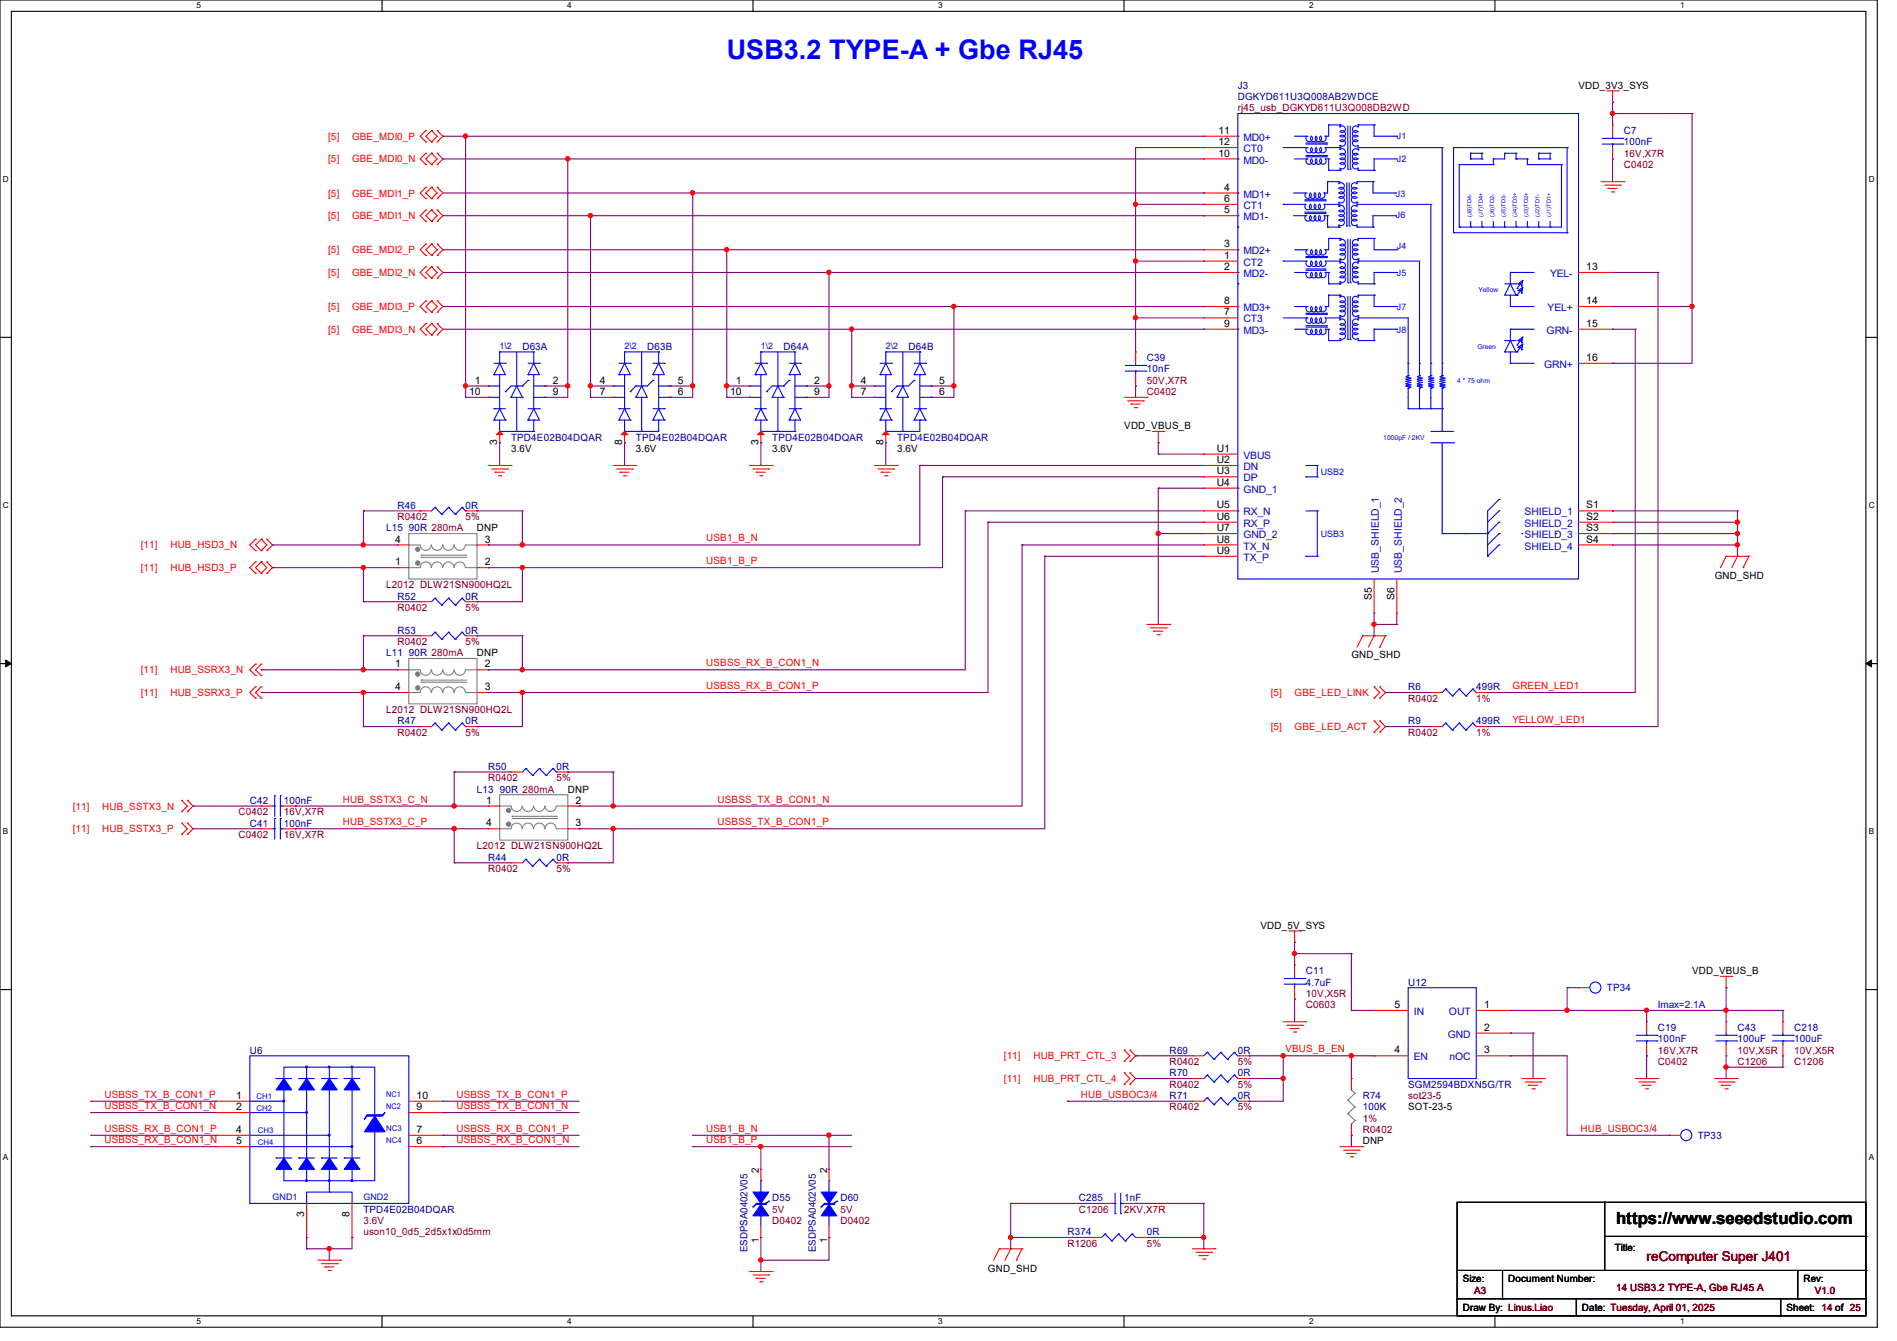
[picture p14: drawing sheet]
<svg xmlns="http://www.w3.org/2000/svg" width="297mm" height="210mm" viewBox="0 0 297 210" stroke-linecap="round" stroke-linejoin="round" font-family="sans-serif">
<defs><g id="words">
<text font-size="4.2" fill="#00f" x="113.8" y="9.3">USB3.2 TYPE-A + Gbe RJ45</text>
<text font-size="2.6" x="253" y="191.8">https://www.seeedstudio.com</text>
<text font-size="2.1" fill="#800000" x="257.8" y="197.5">reComputer Super J401</text>
<g font-size="1.6" fill="#0000a0">
<text x="193.8" y="13.9">J3</text>
<text x="193.8" y="15.7">DGKYD611U3Q008AB2WDCE</text>
<text x="254.3" y="21">C7</text>
<text x="254.3" y="22.8">100nF</text>
<text x="81.8" y="54.8">D63A</text>
<text x="101.3" y="54.8">D63B</text>
<text x="122.7" y="54.8">D64A</text>
<text x="142.2" y="54.8">D64B</text>
<text x="179.6" y="56.6">C39</text>
<text x="179.6" y="58.3">10nF</text>
<text x="80" y="69">TPD4E02B04DQAR</text>
<text x="99.6" y="69">TPD4E02B04DQAR</text>
<text x="120.9" y="69">TPD4E02B04DQAR</text>
<text x="140.5" y="69">TPD4E02B04DQAR</text>
<text x="60.5" y="83.2">L15 90R 280mA</text>
<text x="62.2" y="79.7">R46</text>
<text x="72.9" y="79.7">0R</text>
<text x="62.2" y="93.9">R52</text>
<text x="72.9" y="93.9">0R</text>
<text x="62.2" y="99.2">R53</text>
<text x="72.9" y="99.2">0R</text>
<text x="60.5" y="102.8">L11 90R 280mA</text>
<text x="62.2" y="113.5">R47</text>
<text x="72.9" y="113.5">0R</text>
<text x="220.5" y="108.1">R6</text>
<text x="220.5" y="113.5">R9</text>
<text x="231.1" y="108.1">499R</text>
<text x="231.1" y="113.5">499R</text>
<text x="39.1" y="125.9">C42</text>
<text x="44.5" y="125.9">100nF</text>
<text x="74.7" y="124.1">L13 90R 280mA</text>
<text x="76.5" y="120.6">R50</text>
<text x="87.1" y="120.6">0R</text>
<text x="39.1" y="129.5">C41</text>
<text x="44.5" y="129.5">100nF</text>
<text x="76.5" y="134.8">R44</text>
<text x="87.1" y="134.8">0R</text>
<text x="204.5" y="152.6">C11</text>
<text x="204.5" y="154.3">4.7uF</text>
<text x="220.5" y="154.3">U12</text>
<text x="251.6" y="155.2">TP34</text>
<text x="259.6" y="161.5">C19</text>
<text x="272" y="161.5">C43</text>
<text x="280.9" y="161.5">C218</text>
<text x="39.1" y="165">U6</text>
<text x="183.1" y="165">R69</text>
<text x="193.8" y="165">0R</text>
<text x="259.6" y="163.2">100nF</text>
<text x="272" y="163.2">100uF</text>
<text x="280.9" y="163.2">100uF</text>
<text x="183.1" y="168.6">R70</text>
<text x="183.1" y="172.1">R71</text>
<text x="193.8" y="168.6">0R</text>
<text x="193.8" y="172.1">0R</text>
<text x="213.4" y="172.1">R74</text>
<text x="213.4" y="173.9">100K</text>
<text x="220.5" y="170.3">SGM2594BDXN5G/TR</text>
<text x="265.8" y="178.3">TP33</text>
<text x="56.9" y="189.9">TPD4E02B04DQAR</text>
<text x="120.9" y="188.1">D55</text>
<text x="131.6" y="188.1">D60</text>
<text x="168.9" y="188.1">C285</text>
<text x="176" y="188.1">1nF</text>
<text x="117" y="196.1" transform="rotate(-90 117 196.1)">ESDPSA0402V05</text>
<text x="127.7" y="196.1" transform="rotate(-90 127.7 196.1)">ESDPSA0402V05</text>
<text x="167.1" y="193.5">R374</text>
<text x="179.6" y="193.5">0R</text>
</g>
<g font-size="1.6" fill="#800000">
<text x="193.8" y="17.4">rj45_usb_DGKYD611U3Q008DB2WD</text>
<text x="254.3" y="26.3">C0402</text>
<text x="254.3" y="24.6">16V,X7R</text>
<text x="179.6" y="61.9">C0402</text>
<text x="179.6" y="60.1">50V,X7R</text>
<text x="62.2" y="81.4">R0402</text>
<text x="72.9" y="81.4">5%</text>
<text x="60.5" y="92.1">L2012 DLW21SN900HQ2L</text>
<text x="62.2" y="95.7">R0402</text>
<text x="72.9" y="95.7">5%</text>
<text x="62.2" y="101">R0402</text>
<text x="72.9" y="101">5%</text>
<text x="60.5" y="111.7">L2012 DLW21SN900HQ2L</text>
<text x="220.5" y="109.9">R0402</text>
<text x="231.1" y="109.9">1%</text>
<text x="62.2" y="115.2">R0402</text>
<text x="72.9" y="115.2">5%</text>
<text x="220.5" y="115.2">R0402</text>
<text x="231.1" y="115.2">1%</text>
<text x="76.5" y="122.3">R0402</text>
<text x="87.1" y="122.3">5%</text>
<text x="37.3" y="127.7">C0402</text>
<text x="37.3" y="131.2">C0402</text>
<text x="44.4" y="127.7">16V,X7R</text>
<text x="44.4" y="131.2">16V,X7R</text>
<text x="74.7" y="133">L2012 DLW21SN900HQ2L</text>
<text x="76.5" y="136.6">R0402</text>
<text x="87.1" y="136.6">5%</text>
<text x="204.5" y="157.9">C0603</text>
<text x="204.5" y="156.1">10V,X5R</text>
<text x="183.1" y="166.8">R0402</text>
<text x="193.8" y="166.8">5%</text>
<text x="259.6" y="166.8">C0402</text>
<text x="259.6" y="165">16V,X7R</text>
<text x="272" y="166.8">C1206</text>
<text x="272" y="165">10V,X5R</text>
<text x="280.9" y="166.8">C1206</text>
<text x="280.9" y="165">10V,X5R</text>
<text x="183.1" y="170.3">R0402</text>
<text x="183.1" y="173.9">R0402</text>
<text x="193.8" y="170.3">5%</text>
<text x="193.8" y="173.9">5%</text>
<text x="220.5" y="172.1">sot23-5</text>
<text x="213.4" y="175.7">1%</text>
<text x="213.4" y="177.5">R0402</text>
<text x="56.9" y="191.7">3.6V</text>
<text x="120.9" y="191.7">D0402</text>
<text x="131.6" y="191.7">D0402</text>
<text x="168.9" y="189.9">C1206</text>
<text x="176" y="189.9">2KV,X7R</text>
<text x="56.9" y="193.5">uson10_0d5_2d5x1x0d5mm</text>
<text x="167.1" y="195.2">R1206</text>
<text x="179.6" y="195.2">5%</text>
<text x="230.8" y="202.7">A3</text>
<text x="253" y="202.2">14 USB3.2 TYPE-A, Gbe RJ45 A</text>
<text x="284.1" y="202.7">V1.0</text>
</g>
<g font-size="1.6">
<text x="247.1" y="13.9">VDD_3V3_SYS</text>
<text x="190.8" y="21">11</text>
<text x="190.8" y="22.7">12</text>
<text x="190.8" y="24.5">10</text>
<text x="191.7" y="29.8">4</text>
<text x="191.7" y="33.4">5</text>
<text x="191.7" y="31.6">6</text>
<text x="191.7" y="38.7">3</text>
<text x="191.7" y="40.5">1</text>
<text x="191.7" y="42.3">2</text>
<text x="191.7" y="47.6">8</text>
<text x="248.4" y="47.6">14</text>
<text x="248.4" y="42.3">13</text>
<text x="191.7" y="51.2">9</text>
<text x="191.7" y="49.4">7</text>
<text x="248.4" y="51.2">15</text>
<text x="248.4" y="56.5">16</text>
<text x="73.4" y="61.8">10</text>
<text x="74.3" y="60.1">1</text>
<text x="86.6" y="60.1">2</text>
<text x="86.6" y="61.8">9</text>
<text x="93.9" y="60.1">4</text>
<text x="93.9" y="61.8">7</text>
<text x="106.1" y="60.1">5</text>
<text x="106.1" y="61.8">6</text>
<text x="114.3" y="61.8">10</text>
<text x="115.2" y="60.1">1</text>
<text x="127.5" y="60.1">2</text>
<text x="127.5" y="61.8">9</text>
<text x="134.8" y="60.1">4</text>
<text x="134.8" y="61.8">7</text>
<text x="147" y="60.1">5</text>
<text x="147" y="61.8">6</text>
<text x="77.9" y="69.7" transform="rotate(-90 77.9 69.7)">3</text>
<text x="80" y="70.8">3.6V</text>
<text x="97.4" y="69.7" transform="rotate(-90 97.4 69.7)">8</text>
<text x="99.6" y="70.8">3.6V</text>
<text x="118.7" y="69.7" transform="rotate(-90 118.7 69.7)">3</text>
<text x="120.9" y="70.8">3.6V</text>
<text x="138.3" y="69.7" transform="rotate(-90 138.3 69.7)">8</text>
<text x="140.5" y="70.8">3.6V</text>
<text x="176" y="67.2">VDD_VBUS_B</text>
<text x="190.5" y="70.7">U1</text>
<text x="190.5" y="74.3">U3</text>
<text x="190.5" y="76.1">U4</text>
<text x="190.5" y="72.5">U2</text>
<text x="74.7" y="83.2">DNP</text>
<text x="190.5" y="83.2">U7</text>
<text x="190.5" y="79.6">U5</text>
<text x="190.5" y="81.4">U6</text>
<text x="248.4" y="79.6">S1</text>
<text x="248.4" y="81.4">S2</text>
<text x="248.4" y="83.2">S3</text>
<text x="61.9" y="88.5">1</text>
<text x="61.9" y="85">4</text>
<text x="75.9" y="88.5">2</text>
<text x="75.9" y="85">3</text>
<text x="190.5" y="85">U8</text>
<text x="190.5" y="86.7">U9</text>
<text x="248.4" y="85">S4</text>
<text x="214.8" y="93.9" transform="rotate(-90 214.8 93.9)">S5</text>
<text x="218.3" y="93.9" transform="rotate(-90 218.3 93.9)">S6</text>
<text x="268.5" y="90.7">GND_SHD</text>
<text x="61.9" y="104.5">1</text>
<text x="74.7" y="102.8">DNP</text>
<text x="75.9" y="104.5">2</text>
<text x="211.6" y="103.1">GND_SHD</text>
<text x="61.9" y="108.1">4</text>
<text x="75.9" y="108.1">3</text>
<text x="76.1" y="125.9">1</text>
<text x="88.9" y="124.1">DNP</text>
<text x="90.1" y="125.9">2</text>
<text x="76.1" y="129.4">4</text>
<text x="90.1" y="129.4">3</text>
<text x="197.4" y="145.5">VDD_5V_SYS</text>
<text x="264.9" y="152.6">VDD_VBUS_B</text>
<text x="218.4" y="157.9">5</text>
<text x="232.4" y="157.9">1</text>
<text x="232.4" y="161.4">2</text>
<text x="218.4" y="165">4</text>
<text x="232.4" y="165">3</text>
<text x="37" y="172.1">1</text>
<text x="37" y="173.9">2</text>
<text x="65.2" y="173.9">9</text>
<text x="65.2" y="172.1">10</text>
<text x="220.5" y="173.9">SOT-23-5</text>
<text x="37" y="177.4">4</text>
<text x="37" y="179.2">5</text>
<text x="65.2" y="179.2">6</text>
<text x="65.2" y="177.4">7</text>
<text x="213.4" y="179.2">DNP</text>
<text x="118.8" y="183.7" transform="rotate(-90 118.8 183.7)">2</text>
<text x="129.5" y="183.7" transform="rotate(-90 129.5 183.7)">2</text>
<text x="47.6" y="190.6" transform="rotate(-90 47.6 190.6)">3</text>
<text x="54.7" y="190.6" transform="rotate(-90 54.7 190.6)">8</text>
<text x="118.8" y="194.7" transform="rotate(-90 118.8 194.7)">1</text>
<text x="129.5" y="194.7" transform="rotate(-90 129.5 194.7)">1</text>
<text x="252.8" y="196">Title:</text>
<text x="154.7" y="199.1">GND_SHD</text>
<text x="229" y="200.7">Size:</text>
<text x="236.1" y="200.7">Document Number:</text>
<text x="282.4" y="200.7">Rev:</text>
<text x="229" y="205.4">Draw By: Linus.Liao</text>
<text x="247.7" y="205.4">Date: Tuesday, April 01, 2025</text>
<text x="279.7" y="205.4">Sheet: 14 of 25</text>
</g>
<g font-size="1.6" fill="#f00">
<text x="51.4" y="21.9">[5]</text>
<text x="55.1" y="21.9">GBE_MDI0_P</text>
<text x="51.4" y="25.4">[5]</text>
<text x="55.1" y="25.4">GBE_MDI0_N</text>
<text x="51.4" y="30.8">[5]</text>
<text x="51.4" y="34.3">[5]</text>
<text x="55.1" y="30.8">GBE_MDI1_P</text>
<text x="55.1" y="34.3">GBE_MDI1_N</text>
<text x="51.4" y="39.7">[5]</text>
<text x="55.1" y="39.7">GBE_MDI2_P</text>
<text x="51.4" y="43.2">[5]</text>
<text x="55.1" y="43.2">GBE_MDI2_N</text>
<text x="51.4" y="48.6">[5]</text>
<text x="51.4" y="52.1">[5]</text>
<text x="55.1" y="48.6">GBE_MDI3_P</text>
<text x="55.1" y="52.1">GBE_MDI3_N</text>
<text x="22.1" y="85.9">[11]</text>
<text x="22.1" y="89.4">[11]</text>
<text x="26.7" y="85.9">HUB_HSD3_N</text>
<text x="26.7" y="89.4">HUB_HSD3_P</text>
<text x="110.6" y="84.8">USB1_B_N</text>
<text x="110.6" y="88.3">USB1_B_P</text>
<text x="22.1" y="105.4">[11]</text>
<text x="26.7" y="105.4">HUB_SSRX3_N</text>
<text x="110.6" y="104.3">USBSS_RX_B_CON1_N</text>
<text x="110.6" y="107.9">USBSS_RX_B_CON1_P</text>
<text x="236.8" y="107.9">GREEN_LED1</text>
<text x="22.1" y="109">[11]</text>
<text x="26.7" y="109">HUB_SSRX3_P</text>
<text x="199" y="109">[5]</text>
<text x="202.7" y="109">GBE_LED_LINK</text>
<text x="236.8" y="113.2">YELLOW_LED1</text>
<text x="199" y="114.3">[5]</text>
<text x="202.7" y="114.3">GBE_LED_ACT</text>
<text x="53.7" y="125.7">HUB_SSTX3_C_N</text>
<text x="112.4" y="125.7">USBSS_TX_B_CON1_N</text>
<text x="11.4" y="126.8">[11]</text>
<text x="11.4" y="130.3">[11]</text>
<text x="16" y="126.8">HUB_SSTX3_N</text>
<text x="16" y="130.3">HUB_SSTX3_P</text>
<text x="53.7" y="129.2">HUB_SSTX3_C_P</text>
<text x="112.4" y="129.2">USBSS_TX_B_CON1_P</text>
<text x="157.2" y="165.9">[11]</text>
<text x="161.8" y="165.9">HUB_PRT_CTL_3</text>
<text x="201.3" y="164.8">VBUS_B_EN</text>
<text x="16.3" y="173.7">USBSS_TX_B_CON1_N</text>
<text x="16.3" y="171.9">USBSS_TX_B_CON1_P</text>
<text x="71.5" y="173.7">USBSS_TX_B_CON1_N</text>
<text x="71.5" y="171.9">USBSS_TX_B_CON1_P</text>
<text x="157.2" y="169.5">[11]</text>
<text x="161.8" y="169.5">HUB_PRT_CTL_4</text>
<text x="169.2" y="171.9">HUB_USBOC3/4</text>
<text x="16.3" y="179">USBSS_RX_B_CON1_N</text>
<text x="16.3" y="177.2">USBSS_RX_B_CON1_P</text>
<text x="71.5" y="179">USBSS_RX_B_CON1_N</text>
<text x="71.5" y="177.2">USBSS_RX_B_CON1_P</text>
<text x="110.6" y="177.2">USB1_B_N</text>
<text x="110.6" y="179">USB1_B_P</text>
<text x="247.5" y="177.2">HUB_USBOC3/4</text>
</g>
<g font-size="1.6" fill="#00c">
<text x="194.7" y="22.1">MD0+</text>
<text x="194.7" y="23.8">CT0</text>
<text x="194.7" y="25.6">MD0-</text>
<text x="194.7" y="30.9">MD1+</text>
<text x="194.7" y="34.5">MD1-</text>
<text x="194.7" y="32.7">CT1</text>
<text x="194.7" y="39.8">MD2+</text>
<text x="194.7" y="41.6">CT2</text>
<text x="194.7" y="43.4">MD2-</text>
<text x="242.7" y="43.4">YEL-</text>
<text x="194.7" y="48.7">MD3+</text>
<text x="194.7" y="52.3">MD3-</text>
<text x="194.7" y="50.5">CT3</text>
<text x="242.1" y="52.3">GRN-</text>
<text x="242.3" y="48.7">YEL+</text>
<text x="241.8" y="57.6">GRN+</text>
<text x="194.7" y="71.8">VBUS</text>
<text x="194.7" y="75.4">DP</text>
<text x="194.7" y="77.2">GND_1</text>
<text x="194.7" y="73.6">DN</text>
<text x="194.7" y="80.7">RX_N</text>
<text x="194.7" y="82.5">RX_P</text>
<text x="238.7" y="80.7">SHIELD_1</text>
<text x="238.7" y="82.5">SHIELD_2</text>
<text x="194.7" y="84.3">GND_2</text>
<text x="194.7" y="86.1">TX_N</text>
<text x="194.7" y="87.8">TX_P</text>
<text x="215.9" y="89.8" transform="rotate(-90 215.9 89.8)">USB_SHIELD_1</text>
<text x="219.5" y="89.8" transform="rotate(-90 219.5 89.8)">USB_SHIELD_2</text>
<text x="238.7" y="84.3">SHIELD_3</text>
<text x="238.7" y="86.1">SHIELD_4</text>
<text x="221.4" y="159">IN</text>
<text x="226.9" y="159">OUT</text>
<text x="221.4" y="166.1">EN</text>
<text x="226.7" y="162.5">GND</text>
<text x="226.9" y="166.1">nOC</text>
</g>
<text font-size="1.6" fill="#00f" x="259.6" y="157.9">Imax=2.1A</text>
<g font-size="1.6" fill="#800040">
<text x="120.9" y="189.9">5V</text>
<text x="131.6" y="189.9">5V</text>
</g>
<g font-size="1.4" fill="#00f">
<text x="218.7" y="21.8">J1</text>
<text x="218.7" y="25.3">J2</text>
<text x="218.5" y="34.2">J6</text>
<text x="218.5" y="30.8">J3</text>
<text x="218.7" y="39">J4</text>
<text x="218.7" y="43.3">J5</text>
<text x="218.7" y="52.2">J8</text>
<text x="218.7" y="48.6">J7</text>
<text x="78.2" y="54.7">1\2</text>
<text x="97.8" y="54.7">2\2</text>
<text x="119.1" y="54.7">1\2</text>
<text x="138.7" y="54.7">2\2</text>
<text x="206.8" y="74.4">USB2</text>
<text x="206.8" y="84.2">USB3</text>
<text x="42.7" y="188">GND1</text>
<text x="56.9" y="188">GND2</text>
</g>
<g font-size="1.3">
<text x="30.8" y="1.3">5</text>
<text x="88.8" y="1.3">4</text>
<text x="146.9" y="1.3">3</text>
<text x="205" y="1.3">2</text>
<text x="263.1" y="1.3">1</text>
<text x=".5" y="28.4">D</text>
<text x="292.6" y="28.4">D</text>
<text x=".5" y="79.5">C</text>
<text x="292.6" y="79.5">C</text>
<text x=".5" y="130.6">B</text>
<text x="292.6" y="130.6">B</text>
<text x=".5" y="181.7">A</text>
<text x="292.6" y="181.7">A</text>
<text x="30.8" y="207.4">5</text>
<text x="88.8" y="207.4">4</text>
<text x="146.9" y="207.4">3</text>
<text x="205" y="207.4">2</text>
<text x="263.1" y="207.4">1</text>
</g>
<g font-size="1.2" fill="#00f">
<text x="40.2" y="172.2">CH1</text>
<text x="40.2" y="173.9">CH2</text>
<text x="60.5" y="171.8">NC1</text>
<text x="60.5" y="173.6">NC2</text>
<text x="40.3" y="179.3">CH4</text>
<text x="40.3" y="177.5">CH3</text>
<text x="60.5" y="177.2">NC3</text>
<text x="60.5" y="178.9">NC4</text>
</g>
<g font-size="1.1" fill="#00f">
<text x="231.5" y="45.8">Yellow</text>
<text x="228.1" y="60">4 * 75 ohm</text>
<text x="231.3" y="54.7">Green</text>
<text x="216.6" y="68.9">1000pF / 2KV</text>
</g>
<g font-size=".9" fill="#00f">
<text x="230.4" y="34" transform="rotate(-90 230.4 34)">(J8)TD4-</text>
<text x="232.2" y="34" transform="rotate(-90 232.2 34)">(J7)TD4+</text>
<text x="233.9" y="34" transform="rotate(-90 233.9 34)">(J6)TD2-</text>
<text x="235.7" y="34" transform="rotate(-90 235.7 34)">(J5)TD3-</text>
<text x="237.5" y="34" transform="rotate(-90 237.5 34)">(J4)TD3+</text>
<text x="239.3" y="34" transform="rotate(-90 239.3 34)">(J3)TD2+</text>
<text x="241" y="34" transform="rotate(-90 241 34)">(J2)TD1-</text>
<text x="242.8" y="34" transform="rotate(-90 242.8 34)">(J1)TD1+</text>
</g>
</g></defs>
<path d="M0 0h293.9v207.9h-293.9zM1.8 1.8h290.3v204.3h-290.3z" fill="none" stroke="#000" stroke-width=".17"/>
<g fill="#fff">
<path d="M30.8 .2h.7v1.4h-.7z"/>
<path d="M30.8 206.2h.7v1.4h-.7z"/>
</g>
<path d="M59.8 0v1.8M59.8 206.1v1.8" fill="none" stroke="#000" stroke-width=".17"/>
<g fill="#fff">
<path d="M88.8 .2h.7v1.4h-.7z"/>
<path d="M88.8 206.2h.7v1.4h-.7z"/>
</g>
<path d="M117.9 0v1.8M117.9 206.1v1.8" fill="none" stroke="#000" stroke-width=".17"/>
<g fill="#fff">
<path d="M146.9 .2h.7v1.4h-.7z"/>
<path d="M146.9 206.2h.7v1.4h-.7z"/>
</g>
<path d="M176 0v1.8M176 206.1v1.8" fill="none" stroke="#000" stroke-width=".17"/>
<g fill="#fff">
<path d="M205 .2h.7v1.4h-.7z"/>
<path d="M205 206.2h.7v1.4h-.7z"/>
</g>
<path d="M234.1 0v1.8M234.1 206.1v1.8" fill="none" stroke="#000" stroke-width=".17"/>
<g fill="#fff">
<path d="M263.1 .2h.6v1.4h-.6z"/>
<path d="M263.1 206.2h.6v1.4h-.6z"/>
<path d="M.5 27.3h.9v1.4h-.9z"/>
<path d="M292.6 27.3h.9v1.4h-.9z"/>
<path d="M.5 78.4h.9v1.4h-.9z"/>
<path d="M292.6 78.4h.9v1.4h-.9z"/>
</g>
<path d="M0 52.8h1.8M292.1 52.8h1.8" fill="none" stroke="#000" stroke-width=".17"/>
<g fill="#fff">
<path d="M.5 129.5h.8v1.4h-.8z"/>
<path d="M292.6 129.5h.8v1.4h-.8z"/>
</g>
<path d="M0 103.9h1.8M292.1 103.9h1.8" fill="none" stroke="#000" stroke-width=".17"/>
<path d="M.9 103.4l.9 .5-.9 .5zM292.1 103.9l.9-.5v1z" fill="#000" stroke="#000" stroke-width=".16"/>
<g fill="#fff">
<path d="M.5 180.5h.8v1.4h-.8z"/>
<path d="M292.6 180.5h.8v1.4h-.8z"/>
</g>
<g fill="none" stroke="#000" stroke-width=".17">
<path d="M0 155h1.8M292.1 155h1.8M228.1 188.3h64v17.8h-64zM228.1 199h64M235.2 199v4.4M251.2 188.3h.1M251.2 188.3v10.7M251.2 193.6h40.9M281.5 199v4.4M292.1 199h.1M292.1 193.6h.1M228.1 203.4h.1"/>
<path d="M228.1 203.4h64M235.2 203.4h.1M246.8 206.1h.1M246.8 203.4v2.7M278.8 206.1h.1M278.8 203.4v2.7M281.5 203.4h.1"/>
</g>
<g fill="none" stroke="#f00" stroke-width=".17">
<path d="M251.6 14.2h1.8M252.5 16h.1M252.5 19.6h.1M252.5 14.2v1.8M252.5 19.6v1.7M253.4 14.2h.1M66.7 20.4h.1M66.7 22.2h.1M66.7 24h.1M66.7 25.8h.1M66.7 29.3h.1M66.7 31.1h.1"/>
<path d="M66.7 32.9h.1M66.7 34.7h.1M66.7 38.2h.1M66.7 20.4l-.9 .9 .9 .9M66.7 24l-.9 .9 .9 .9M66.7 29.3l-.9 .9 .9 .9M66.7 32.9l-.9 .9 .9 .9M66.7 38.2l-.9 .9 .9 .9M67.6 22.2h.1M67.6 20.4h.1M67.6 25.8h.1M67.6 24h.1"/>
<path d="M67.6 31.1h.1M67.6 29.3h.1M67.6 34.7h.1M67.6 32.9h.1M67.6 38.2h.1M67.6 20.4l-.9 .9 .9 .9M67.6 20.4l.9 .9-.9 .9M67.6 24l-.9 .9 .9 .9M67.6 24l.9 .9-.9 .9M67.6 29.3l-.9 .9 .9 .9M67.6 29.3l.9 .9-.9 .9M67.6 32.9l-.9 .9 .9 .9"/>
<path d="M67.6 32.9l.9 .9-.9 .9M67.6 38.2l-.9 .9 .9 .9M67.6 38.2l.9 .9-.9 .9M68.5 20.4h.1M68.5 22.2h.1M68.5 24h.1M68.5 25.8h.1M68.5 29.3h.1M68.5 31.1h.1M68.5 32.9h.1M68.5 34.7h.1M68.5 38.2h.1"/>
<path d="M68.5 24l.8 .9-.8 .9M68.5 20.4l.8 .9-.8 .9M68.5 32.9l.8 .9-.8 .9M68.5 29.3l.8 .9-.8 .9M68.5 38.2l.8 .9-.8 .9M188.5 21.3h.1M188.5 24.9h.1M188.5 30.2h.1M188.5 33.8h.1M188.5 39.1h.1M188.5 23.1h.1M188.5 32h.1"/>
<path d="M188.5 21.3h5.3M188.5 24.9h5.3M188.5 30.2h5.3M188.5 33.8h5.3M188.5 39.1h5.3M188.5 23.1h5.3M188.5 32h5.3M250.7 28.4h3.6M251.2 29h2.5M251.8 29.5h.1M251.8 29.5h1.4M252.3 30.1h.3"/>
<path d="M252.5 24.9h.1M252.5 23.1v1.8M252.6 30.1h.1M253.7 29h.1M254.3 28.4h.1M66.7 40h.1M66.7 41.8h.1M66.7 43.6h.1M66.7 47.1h.1M66.7 48.9h.1M66.7 50.7h.1M66.7 52.5h.1"/>
<path d="M66.7 41.8l-.9 .9 .9 .9M66.7 47.1l-.9 .9 .9 .9M66.7 50.7l-.9 .9 .9 .9M67.6 40h.1M67.6 43.6h.1M67.6 41.8h.1M67.6 48.9h.1M67.6 47.1h.1M67.6 52.5h.1M67.6 50.7h.1M67.6 41.8l-.9 .9 .9 .9M67.6 41.8l.9 .9-.9 .9"/>
<path d="M67.6 47.1l-.9 .9 .9 .9M67.6 47.1l.9 .9-.9 .9M67.6 50.7l-.9 .9 .9 .9M67.6 50.7l.9 .9-.9 .9M68.5 40h.1M68.5 41.8h.1M68.5 43.6h.1M68.5 47.1h.1M68.5 48.9h.1M68.5 50.7h.1M68.5 52.5h.1M68.5 41.8l.8 .9-.8 .9"/>
<path d="M68.5 50.7l.8 .9-.8 .9M68.5 47.1l.8 .9-.8 .9M177.8 55.1h.1M177.8 55.1v1.8M177.8 58.7v1.8M188.5 42.7h.1M188.5 48h.1M188.5 51.6h.1M188.5 40.9h.1M188.5 49.8h.1M188.5 51.6h5.3M188.5 42.7h5.3"/>
<path d="M188.5 48h5.3M188.5 40.9h5.3M188.5 49.8h5.3M247.1 56.9h5.4M247.1 51.6h5.4M247.1 42.7h5.4M247.1 48h5.4M252.5 56.9h.1M252.5 51.6h.1M252.5 48h.1M252.5 42.7h.1M76.5 60.5h.1"/>
<path d="M76.5 62.2h.1M76.5 72.9h3.5M77 73.4h2.5M77.5 74h.1M77.5 74h1.5M78.1 74.5h.3M78.2 69.3h.1M78.2 67.6v1.7M78.4 74.5h.1M79.5 73.4h.1M80 72.9h.1M85.3 60.5h.1"/>
<path d="M85.3 62.2h.1M96 60.5h.1M96 62.2h.1M96 72.9h3.6M96.6 73.4h2.4M97.1 74h.1M97.1 74h1.4M97.6 74.5h.4M97.8 69.3h.1M97.8 67.6v1.7M98 74.5h.1M99 73.4h.1"/>
<path d="M99.6 72.9h.1M104.9 60.5h.1M104.9 62.2h.1M117.3 60.5h.1M117.3 62.2h.1M117.3 72.9h3.6M117.9 73.4h2.5M118.4 74h.1M118.4 74h1.4M119 74.5h.3M119.1 69.3h.1M119.1 67.6v1.7"/>
<path d="M119.3 74.5h.1M120.4 73.4h.1M120.9 72.9h.1M126.2 60.5h.1M126.2 62.2h.1M136.9 60.5h.1M136.9 62.2h.1M136.9 72.9h3.6M137.5 73.4h2.4M138 74h.1M138 74h1.4M138.5 74.5h.4"/>
<path d="M138.7 69.3h.1M138.7 67.6v1.7M138.9 74.5h.1M139.9 73.4h.1M140.5 72.9h.1M145.8 60.5h.1M145.8 62.2h.1M176 62.2h3.6M176.6 62.8h2.4M177.1 63.3h.1M177.1 63.3h1.4M177.6 63.8h.4"/>
<path d="M177.8 60.5h.1M178 63.8h.1M179 62.8h.1M179.6 62.2h.1M180.5 67.6h1.7M181.4 69.3h.1M181.4 67.6v1.7M182.2 67.6h.1M188.5 71.1h.1M188.5 74.7h.1M188.5 76.5h.1M188.5 72.9h.1"/>
<path d="M188.5 72.9h5.3M188.5 71.1h5.3M188.5 74.7h5.3M188.5 76.5h5.3M40 84.5h.1M40 86.2h.1M40 88h.1M40 89.8h.1M40 84.5l-.9 .8 .9 .9M40 88l-.9 .9 .9 .9M40.9 86.2h.1M40.9 84.5h.1"/>
<path d="M40.9 89.8h.1M40.9 88h.1M40.9 84.5l-.9 .8 .9 .9M40.9 84.5l.9 .8-.9 .9M40.9 88l-.9 .9 .9 .9M40.9 88l.9 .9-.9 .9M41.8 84.5h.1M41.8 86.2h.1M41.8 88h.1M41.8 89.8h.1M41.8 88l.9 .9-.9 .9M41.8 84.5l.9 .8-.9 .9"/>
<path d="M62.2 88.9h.1M62.2 85.3h.1M62.2 85.3h1.8M62.2 88.9h1.8M65.8 99.6h.1M65.8 80h.1M65.8 94.2h.1M65.8 99.6h1.8M65.8 80h1.8M65.8 94.2h1.8M72.9 99.6h1.8M72.9 80h1.8"/>
<path d="M72.9 94.2h1.8M74.7 99.6h.1M74.7 80h.1M74.7 94.2h.1M74.7 85.3h1.8M74.7 88.9h1.8M76.5 88.9h.1M76.5 85.3h.1M179.6 97.8h3.5M180.1 98.3h2.5M180.6 98.8h.1M180.6 98.8h1.5"/>
<path d="M181.2 99.4h.3M181.5 99.4h.1M182.6 98.3h.1M183.1 97.8h.1M188.5 83.6h.1M188.5 80h.1M188.5 81.8h.1M188.5 85.3h.1M188.5 87.1h.1M188.5 87.1h5.3M188.5 80h5.3M188.5 81.8h5.3"/>
<path d="M188.5 83.6h5.3M188.5 85.3h5.3M213.4 99.6h.1M213.4 99.6l-.9 1.7M213.4 99.6h3.5M215.1 99.6h.1M215.1 96h.1M215.1 99.6l-.9 1.7M215.1 90.7v5.3M216.9 99.6h.1M216.9 99.6l-.9 1.7M218.7 96h.1"/>
<path d="M218.7 90.7v5.3M247.1 80h5.4M247.1 81.8h5.4M247.1 83.6h5.4M247.1 85.3h5.4M252.5 80h.1M252.5 81.8h.1M252.5 83.6h.1M252.5 85.3h.1M270.3 87.1h.1M270.3 87.1l-.9 1.8M270.3 87.1h3.5"/>
<path d="M272 87.1h.1M272 87.1l-.9 1.8M272.9 88.9h.1M273.8 87.1h.1M273.8 87.1l-.9 1.8M40 104h.1M40 105.8h.1M40 107.6h.1M40 109.3h.1M40 104l-.9 .9 .9 .9M40 107.6l-.9 .9 .9 .8M40.9 104h.1"/>
<path d="M40.9 105.8h.1M40.9 107.6h.1M40.9 109.3h.1M40.9 104l-.9 .9 .9 .9M40.9 107.6l-.9 .9 .9 .8M62.2 104.9h.1M62.2 108.5h.1M62.2 108.5h1.8M62.2 104.9h1.8M65.8 113.8h.1M65.8 113.8h1.8M72.9 113.8h1.8"/>
<path d="M74.7 113.8h.1M74.7 108.5h1.8M74.7 104.9h1.8M76.5 104.9h.1M76.5 108.5h.1M215.1 109.3h.1M215.1 107.6h.1M215.1 114.7h.1M215.1 112.9h.1M215.1 107.6l.9 .9-.9 .8M215.1 112.9l.9 .9-.9 .9M216 101.3h.1"/>
<path d="M216 107.6h.1M216 109.3h.1M216 112.9h.1M216 114.7h.1M216 107.6l.9 .9-.9 .8M216 112.9l.9 .9-.9 .9M224 108.5h.1M224 113.8h.1M224 113.8h1.8M224 108.5h1.8M231.1 113.8h1.8M231.1 108.5h1.8"/>
<path d="M232.9 108.5h.1M232.9 113.8h.1M28.4 127.1h.1M28.4 125.3h.1M28.4 130.7h.1M28.4 128.9h.1M28.4 125.3l.9 .9-.9 .9M28.4 128.9l.9 .9-.9 .9M29.3 125.3h.1M29.3 127.1h.1M29.3 128.9h.1M29.3 130.7h.1"/>
<path d="M29.3 125.3l.9 .9-.9 .9M29.3 128.9l.9 .9-.9 .9M40.9 126.2h.1M40.9 129.8h.1M40.9 126.2h1.8M40.9 129.8h1.8M44.4 126.2h1.8M44.4 129.8h1.8M46.2 126.2h.1M46.2 129.8h.1M76.5 126.2h.1M76.5 129.8h.1"/>
<path d="M76.5 126.2h1.7M76.5 129.8h1.7M80 120.9h.1M80 135.1h.1M80 120.9h1.8M80 135.1h1.8M87.1 120.9h1.8M87.1 135.1h1.8M88.9 120.9h.1M88.9 135.1h.1M88.9 126.2h1.8M88.9 129.8h1.8"/>
<path d="M90.7 126.2h.1M90.7 129.8h.1M201.8 145.8h1.8M202.7 147.6h.1M202.7 151.1h.1M202.7 156.5h.1M202.7 145.8v1.8M202.7 151.1v1.8M202.7 154.7v1.8M203.6 145.8h.1M215.1 158.2h.1M215.1 158.2h5.4"/>
<path d="M231.1 158.2h5.4M236.5 158.2h.1M247.1 154.7h.1M247.1 154.7h1.8M269.4 152.9h1.7M270.3 154.7h.1M270.3 152.9v1.8M271.1 152.9h.1M33.8 172.5h.1M33.8 174.2h.1M33.8 177.8h.1M33.8 179.6h.1"/>
<path d="M33.8 179.6h5.3M33.8 172.5h5.3M33.8 174.2h5.3M33.8 177.8h5.3M64 179.6h5.3M64 172.5h5.3M64 174.2h5.3M64 177.8h5.3M69.3 179.6h.1M69.3 177.8h.1M69.3 174.2h.1M69.3 172.5h.1"/>
<path d="M176 166.2h.1M176 164.5h.1M176 169.8h.1M176 168h.1M176 164.5l.9 .9-.9 .8M176 168l.9 .9-.9 .9M176.9 164.5h.1M176.9 166.2h.1M176.9 168h.1M176.9 169.8h.1M176.9 164.5l.9 .9-.9 .8M176.9 168l.9 .9-.9 .9"/>
<path d="M186.7 165.4h.1M186.7 168.9h.1M186.7 172.5h.1M186.7 168.9h1.8M186.7 172.5h1.8M186.7 165.4h1.8M193.8 168.9h1.8M193.8 172.5h1.8M193.8 165.4h1.8M195.6 165.4h.1M195.6 168.9h.1M195.6 172.5h.1"/>
<path d="M200.9 160h3.6M201.5 160.6h2.4M202 161.1h.1M202 161.1h1.4M202.5 161.6h.4M202.9 161.6h.1M203.9 160.6h.1M204.5 160h.1M209.8 179.6h3.6M211.6 168.9h.1M211.6 177.8h.1M211.6 168.9v1.8"/>
<path d="M211.6 176v1.8M213.4 179.6h.1M215.1 165.4h.1M215.1 165.4h5.4M231.1 165.4h5.4M231.1 161.8h5.4M236.5 161.8h.1M236.5 165.4h.1M238.3 168.9h3.5M238.8 169.5h2.5M239.3 170h.1M239.3 170h1.4"/>
<path d="M239.9 170.5h.3M240.2 170.5h.1M241.3 169.5h.1M241.8 168.9h.1M256 168.9h3.6M256.6 169.5h2.4M257.1 170h.1M257.1 170h1.4M257.6 170.5h.4M257.8 160h.1M257.8 165.4h.1M257.8 160v1.8"/>
<path d="M257.8 163.6v1.8M258 170.5h.1M259 169.5h.1M259.6 168.9h.1M261.4 177.8h.1M261.4 177.8h1.7M268.5 168.9h3.5M269 169.5h2.5M269.5 170h.1M269.5 170h1.5M270.1 170.5h.3M270.3 160h.1"/>
<path d="M270.3 165.4h.1M270.3 160v1.8M270.3 163.6v1.8M270.4 170.5h.1M271.5 169.5h.1M272 168.9h.1M279.1 160h.1M279.1 165.4h.1M279.1 160v1.8M279.1 163.6v1.8M48 193.8h.1M48 188.5v5.3"/>
<path d="M49.8 197.4h3.5M50.3 197.9h2.5M50.8 198.4h.1M50.8 198.4h1.5M51.4 199h.3M51.7 199h.1M52.8 197.9h.1M53.3 197.4h.1M55.1 193.8h.1M55.1 188.5v5.3M117.3 199.1h3.6M117.9 199.7h2.5"/>
<path d="M119.1 183.1h.1M119.1 193.8h.1M119.1 183.1v1.8M119.1 192v1.8M120.4 199.7h.1M120.9 199.1h.1M129.8 183.1h.1M129.8 193.8h.1M129.8 183.1v1.8M129.8 192v1.8M156.5 195.6h.1M156.5 195.6l-.9 1.8"/>
<path d="M156.5 195.6h3.5M158.2 195.6h.1M158.2 195.6l-.8 1.8M159.1 197.4h.1M160 195.6h.1M160 195.6l-.9 1.8M170.7 193.8h.1M170.7 193.8h1.8M172.5 188.5h.1M172.5 188.5h1.7M176 188.5h1.8M177.8 188.5h.1"/>
<path d="M177.8 193.8h1.8M179.6 193.8h.1M186.7 195.6h3.5M187.2 196.1h2.5M187.7 196.6h.1M187.7 196.6h1.5M188.3 197.2h.3M188.6 197.2h.1M189.7 196.1h.1M190.2 195.6h.1M210.4 180.1h2.4M210.9 180.6h.1"/>
<path d="M210.9 180.6h1.4M211.4 181.2h.4M211.8 181.2h.1M212.8 180.1h.1M118.4 200.2h.1M118.4 200.2h1.4M119 200.7h.3M119.3 200.7h.1"/>
</g>
<g fill="none" stroke="#00f" stroke-width=".17">
<path d="M193.8 17.8h53.3v72.9h-53.3zM208 19.6h.1M208 19.6v1.7h-.5M208 19.6h1.8M209.8 19.6h.1M209.8 19.6v.3a.51 .51 0 0 1 .7 0 .51 .51 0 0 1 0 .7 .51 .51 0 0 1-.7 0M211 19.7v6.8M211.4 19.7v6.8M212.6 19.9a.51 .51 0 0 0-.7 0 .51 .51 0 0 0 0 .7 .51 .51 0 0 0 .7 0M212.6 19.6h.1M212.6 19.6v.3M212.6 19.6h2.5"/>
<path d="M215.1 19.6h.1M215.1 19.6v1.7h3.6M193.8 21.3h.1M193.8 24.9h.1M193.8 35.6h.1M193.8 33.8h.1M193.8 30.2h.1M193.8 39.1h.1M200.9 32h.1M200.9 23.1h3.7M200.9 32h3.6M202.5 33.8h2"/>
<path d="M202.5 30.2h2M202.7 39.1h1.9M202.7 24.9h1.9M202.7 21.3h1.9M204.3 31.5h3.2M204.3 33.4h3.2M204.3 31.3h3.2M204.3 33.2h3.2M204.4 33.8a.51 .51 0 0 0 0 .7 .51 .51 0 0 0 .8 0 .51 .51 0 0 0 0-.7 .5 .5 0 0 0 0 .7 .5 .5 0 0 0 .7 0 .5 .5 0 0 0 0-.7M204.4 30.2a.51 .51 0 0 0 0 .7 .51 .51 0 0 0 .8 0 .51 .51 0 0 0 0-.7 .5 .5 0 0 0 0 .7 .5 .5 0 0 0 .7 0 .5 .5 0 0 0 0-.7M204.4 32a.51 .51 0 0 0 0 .7 .51 .51 0 0 0 .8 0 .51 .51 0 0 0 0-.7M204.5 33.8h.1"/>
<path d="M204.5 30.2h.1M204.5 22.6h3.2M204.5 24.3h3.2M204.5 22.4h3.2M204.5 24.6h3.2M204.6 24.9a.51 .51 0 0 0 0 .7 .51 .51 0 0 0 .7 0 .51 .51 0 0 0 .1-.7M204.6 21.3a.51 .51 0 0 0 0 .7 .51 .51 0 0 0 .7 0 .51 .51 0 0 0 .1-.7 .5 .5 0 0 0 0 .7 .5 .5 0 0 0 .7 0 .5 .5 0 0 0 0-.7M204.6 23.1a.51 .51 0 0 0 0 .7 .51 .51 0 0 0 .7 0 .51 .51 0 0 0 .1-.7M204.6 39.1a.51 .51 0 0 0 0 .7 .51 .51 0 0 0 .7 0 .51 .51 0 0 0 0-.7 .51 .51 0 0 0 0 .7 .51 .51 0 0 0 .7 0 .51 .51 0 0 0 .1-.7M204.6 23.1h.1M204.6 21.3h.1M204.6 24.9h.1"/>
<path d="M204.6 39.1h.1M205.2 32a.51 .51 0 0 0 0 .7 .51 .51 0 0 0 .7 0 .51 .51 0 0 0 0-.7M205.3 24.9a.51 .51 0 0 0 0 .7 .51 .51 0 0 0 .7 0 .51 .51 0 0 0 .1-.7M205.3 23.1a.51 .51 0 0 0 0 .7 .51 .51 0 0 0 .7 0 .51 .51 0 0 0 .1-.7M205.9 33.7a.51 .51 0 0 0 0 .8 .51 .51 0 0 0 .7 0 .51 .51 0 0 0 0-.7M205.9 32a.51 .51 0 0 0 0 .7 .51 .51 0 0 0 .7 0 .51 .51 0 0 0 0-.7M205.9 30.2a.51 .51 0 0 0 0 .7 .51 .51 0 0 0 .7 0 .51 .51 0 0 0 0-.7M206.1 24.9a.51 .51 0 0 0 0 .7 .51 .51 0 0 0 .7 0 .51 .51 0 0 0 0-.7M206.1 23.1a.51 .51 0 0 0 0 .7 .51 .51 0 0 0 .7 0 .51 .51 0 0 0 0-.7M206.1 21.3a.51 .51 0 0 0 0 .7 .51 .51 0 0 0 .7 0 .51 .51 0 0 0 0-.7M206.1 39.1a.51 .51 0 0 0 0 .7 .51 .51 0 0 0 .7 0 .51 .51 0 0 0 0-.7M206.6 33.8a.51 .51 0 0 0 0 .7 .51 .51 0 0 0 .7 0 .51 .51 0 0 0 0-.7h.6"/>
<path d="M206.6 32a.51 .51 0 0 0 0 .7 .51 .51 0 0 0 .7 0 .51 .51 0 0 0 0-.7h2.3M206.6 30.2a.51 .51 0 0 0 0 .7 .51 .51 0 0 0 .7 0 .51 .51 0 0 0 0-.7M206.8 39.1a.51 .51 0 0 0 0 .7 .51 .51 0 0 0 .7 0 .51 .51 0 0 0 0-.7M206.8 24.9a.51 .51 0 0 0 0 .7 .51 .51 0 0 0 .7 0 .51 .51 0 0 0 0-.7M206.8 23.1a.51 .51 0 0 0 0 .7 .51 .51 0 0 0 .7 0 .51 .51 0 0 0 0-.7M206.8 21.3a.51 .51 0 0 0 0 .7 .51 .51 0 0 0 .7 0 .51 .51 0 0 0 0-.7M207.3 30.2h.1M207.5 39.1h.1M207.5 31.5h.1M207.5 33.4h.1M207.5 31.3h.1M207.5 33.2h.1"/>
<path d="M207.5 21.3h.1M207.5 23.1h2.3M207.5 24.9h.5M207.7 24.3h.1M207.7 22.4h.1M207.7 22.6h.1M207.7 24.6h.1M207.9 33.8h.1M207.9 35.6h.1M207.9 28.4h.1M207.9 28.4v1.8h-.6M207.9 33.8v1.8"/>
<path d="M207.9 35.6h1.7M207.9 28.4h1.7M208 37.3h.1M208 26.7h.1M208 24.9h.1M208 37.3h1.8M208 37.3v1.8h-.5M208 24.9v1.8M208 26.7h1.8M209.6 34.5a.51 .51 0 0 1 .7 0 .51 .51 0 0 1 0 .7 .51 .51 0 0 1-.7 0v.4M209.6 33.8a.51 .51 0 0 1 .7 0 .51 .51 0 0 1 0 .7 .51 .51 0 0 1-.7 0M209.6 32.3a.51 .51 0 0 1 .7 0 .51 .51 0 0 1 0 .7 .51 .51 0 0 1-.7 .1"/>
<path d="M209.6 33a.51 .51 0 0 1 .7 0 .51 .51 0 0 1 0 .7 .51 .51 0 0 1-.7 .1M209.6 30.9a.51 .51 0 0 1 .7 0 .51 .51 0 0 1 0 .7 .51 .51 0 0 1-.7 .1v.6M209.6 30.2a.51 .51 0 0 1 .7 0 .51 .51 0 0 1 0 .7 .51 .51 0 0 1-.7 0M209.6 29.5a.51 .51 0 0 1 .7 0 .51 .51 0 0 1 0 .7 .51 .51 0 0 1-.7 0M209.6 28.8a.51 .51 0 0 1 .7 0 .51 .51 0 0 1 0 .7 .51 .51 0 0 1-.7 0M209.6 35.6h.1M209.6 28.4h.1M209.6 32h.1M209.6 32.3h.1M209.6 28.4v.4M209.8 24.9a.51 .51 0 0 1 .7 0 .51 .51 0 0 1 0 .7 .51 .51 0 0 1-.7 0 .51 .51 0 0 1 .7 0 .51 .51 0 0 1 0 .7 .51 .51 0 0 1-.7 0v.4M209.8 37.7a.51 .51 0 0 1 .7-.1 .51 .51 0 0 1 0 .8 .51 .51 0 0 1-.7 0"/>
<path d="M209.8 20.6a.51 .51 0 0 1 .7 0 .51 .51 0 0 1 0 .7 .51 .51 0 0 1-.7 0 .5 .5 0 0 1 .7 0 .5 .5 0 0 1 0 .7 .5 .5 0 0 1-.7 .1 .5 .5 0 0 1 .7 0 .5 .5 0 0 1 0 .7 .5 .5 0 0 1-.7 0M209.8 39.8a.51 .51 0 0 1 .7 0 .51 .51 0 0 1 0 .7 .51 .51 0 0 1-.7 .1M209.8 38.4a.51 .51 0 0 1 .7 0 .51 .51 0 0 1 0 .7 .51 .51 0 0 1-.7 0 .51 .51 0 0 1 .7 0 .51 .51 0 0 1 0 .7 .51 .51 0 0 1-.7 0M209.8 37.3h.1M209.8 26.7h.1M209.8 23.1h.1M209.8 22.8h.1M209.8 22.8v.6a.51 .51 0 0 1 .7 0 .51 .51 0 0 1 0 .7 .51 .51 0 0 1-.7 .1 .5 .5 0 0 1 .7 0 .5 .5 0 0 1 0 .7 .5 .5 0 0 1-.7 0M209.8 37.3v.4M210.9 35.4h.1M210.9 28.6v6.8M211 26.5h.1"/>
<path d="M211 37.5v6.8M211.2 35.4h.1M211.2 28.6v6.8M211.4 26.5h.1M211.4 37.5v6.8M212.5 33.1a.52 .52 0 0 0-.8 0 .52 .52 0 0 0 0 .7 .52 .52 0 0 0 .8 0 .52 .52 0 0 0-.8 0 .52 .52 0 0 0 0 .7 .52 .52 0 0 0 .8 0 .51 .51 0 0 0-.8 0 .51 .51 0 0 0 0 .7 .51 .51 0 0 0 .7 0M212.5 29.5a.52 .52 0 0 0-.8 0 .52 .52 0 0 0 0 .7 .52 .52 0 0 0 .8 0 .51 .51 0 0 0-.8 0 .51 .51 0 0 0 0 .7 .51 .51 0 0 0 .7 0M212.5 30.9a.51 .51 0 0 0-.8 0 .51 .51 0 0 0 0 .7 .51 .51 0 0 0 .7 0M212.5 28.4h.1M212.5 35.6h.1M212.5 31.7h.1M212.5 31.7v.6a.51 .51 0 0 0-.8 0 .51 .51 0 0 0 0 .7 .51 .51 0 0 0 .7 0"/>
<path d="M212.5 28.4v.4a.51 .51 0 0 0-.8 0 .51 .51 0 0 0 0 .7 .51 .51 0 0 0 .7 0M212.5 32h11.5M212.5 35.6h2.5M212.5 28.4h2.5M212.5 35.2v.4M212.6 24.9a.52 .52 0 0 0-.7 0 .52 .52 0 0 0 0 .7 .52 .52 0 0 0 .7 0 .51 .51 0 0 0-.7 0 .51 .51 0 0 0 0 .7 .51 .51 0 0 0 .7 0M212.6 38.4a.52 .52 0 0 0-.7 0 .52 .52 0 0 0 0 .7 .52 .52 0 0 0 .7 0 .51 .51 0 0 0-.7 0 .51 .51 0 0 0 0 .7 .51 .51 0 0 0 .7 0M212.6 39.8a.51 .51 0 0 0-.7 0 .51 .51 0 0 0 0 .7 .51 .51 0 0 0 .7 0M212.6 37.7a.51 .51 0 0 0-.7-.1 .51 .51 0 0 0 0 .8 .51 .51 0 0 0 .7 0M212.6 24.2a.51 .51 0 0 0-.7-.1 .51 .51 0 0 0 0 .8 .51 .51 0 0 0 .7 0M212.6 23.5a.51 .51 0 0 0-.7-.1 .51 .51 0 0 0 0 .7 .51 .51 0 0 0 .7 .1M212.6 20.6a.52 .52 0 0 0-.7 0 .52 .52 0 0 0 0 .7 .52 .52 0 0 0 .7 0 .52 .52 0 0 0-.7 0 .52 .52 0 0 0 0 .8 .52 .52 0 0 0 .7 0 .51 .51 0 0 0-.7-.1 .51 .51 0 0 0 0 .7 .51 .51 0 0 0 .7 .1"/>
<path d="M212.6 26.7h.1M212.6 37.3h.1M212.6 23.5h.1M212.6 23.1h13.2M212.6 37.3h2.5M212.6 22.8v.7M212.6 26.3v.4M212.6 37.3v.4M212.6 26.7h2.5M215 28.4h.1M215 35.6h.1M215 28.4v1.8h3.5"/>
<path d="M215.1 26.7h.1M215.1 37.3h.1M215.1 37.3v1.8h3.6M218.5 30.2h.1M218.5 33.8h.1M218.5 33.8h-3.5v1.8M218.7 24.9h.1M218.7 21.3h.1M218.7 39.1h.1M218.7 24.9h-3.6v1.8M224 32h.1M224 32v26.8"/>
<path d="M225.8 23.1h.1M225.8 23.1v35.7M227.6 36.4h.1M227.6 36.4h17.8M228.5 35.6h.1M228.5 25.8h.1M228.5 25.8v9.8M228.5 25.8h5.3M230.3 35.6h.1M230.3 24.9h.1M230.3 24h.1M230.3 24.9h1.7"/>
<path d="M230.3 24h1.7M230.3 24v.9M230.3 34.7v.9M232 35.6h.1M232 24.9h.1M232 24h.1M232 24v.9M232 34.7v.9M233.8 25.8h.1M233.8 24.9h.1M233.8 35.6h.1M233.8 24.9v.9"/>
<path d="M233.8 34.7v.9M235.6 24h.1M235.6 35.6h.1M235.6 24v.9h-1.8M235.6 34.7v.9M235.6 24h1.8M237.4 24.9h.1M237.4 24h.1M237.4 35.6h.1M237.4 24.9h1.7M237.4 24v.9M237.4 34.7v.9"/>
<path d="M239.1 25.8h.1M239.1 24.9h.1M239.1 35.6h.1M239.1 25.8h5.4M239.1 24.9v.9M239.1 34.7v.9M240.9 35.6h.1M240.9 24.9h.1M240.9 24h.1M240.9 24.9h1.8M240.9 24h1.8M240.9 24v.9"/>
<path d="M240.9 34.7v.9M242.7 35.6h.1M242.7 24.9h.1M242.7 24h.1M242.7 24v.9M242.7 34.7v.9M244.5 25.8h.1M244.5 25.8v9.8h-16M245.4 36.4h.1M245.4 23.1h.1M245.4 23.1h-17.8v13.3M245.4 23.1v13.3"/>
<path d="M250.9 21.7h3.2M250.9 22.6h3.2M252.5 22.6h.1M252.5 21.7h.1M252.5 21.3v.4M252.5 22.6v.5M254.1 21.7h.1M254.1 22.6h.1M77.3 58.7h.1M77.3 56.9h1.8M78.2 58.7h.1M78.2 56.9h.1"/>
<path d="M78.2 55.1h.1M78.2 55.1h5.4M78.2 55.1v1.8M78.2 58.7v5.3M78.2 56.9l.9 1.8h-1.8M78.2 56.9l-.9 1.8M79.1 56.9h.1M80.9 55.1v5.4M82.7 59.6h.1M82.7 58.7h.1M82.7 56.9h1.8M82.7 59.6l-.9 .9"/>
<path d="M83.6 58.7h.1M83.6 56.9h.1M83.6 55.1h.1M83.6 55.1v1.8M83.6 58.7v5.3M83.6 56.9l.9 1.8h-1.8M83.6 56.9l-.9 1.8M84.5 56.9h.1M96.9 58.7h.1M96.9 56.9h1.8M97.8 56.9h.1M97.8 55.1h.1"/>
<path d="M97.8 58.7h.1M97.8 55.1h5.3M97.8 56.9l.9 1.8h-1.8M97.8 56.9l-.9 1.8M97.8 55.1v1.8M97.8 58.7v5.3M98.7 56.9h.1M100.5 55.1v5.4M102.2 59.6h.1M102.2 58.7h.1M102.2 56.9h1.8M102.2 59.6l-.9 .9h-1.7"/>
<path d="M103.1 56.9h.1M103.1 55.1h.1M103.1 58.7h.1M103.1 56.9l.9 1.8h-1.8M103.1 55.1v1.8M103.1 58.7v5.3M103.1 56.9l-.9 1.8M104 56.9h.1M118.2 58.7h.1M118.2 56.9h1.8M119.1 58.7h.1M119.1 56.9h.1"/>
<path d="M119.1 55.1h.1M119.1 55.1h5.4M119.1 56.9l.9 1.8h-1.8M119.1 55.1v1.8M119.1 58.7v5.3M119.1 56.9l-.9 1.8M120 56.9h.1M121.8 55.1v5.4M123.6 59.6h.1M123.6 58.7h.1M123.6 56.9h1.7M123.6 59.6l-.9 .9"/>
<path d="M124.5 58.7h.1M124.5 56.9h.1M124.5 55.1h.1M124.5 56.9l.8 1.8h-1.7M124.5 55.1v1.8M124.5 58.7v5.3M124.5 56.9l-.9 1.8M125.3 56.9h.1M137.8 58.7h.1M137.8 56.9h1.8M138.7 56.9h.1M138.7 55.1h.1"/>
<path d="M138.7 58.7h.1M138.7 55.1h5.3M138.7 56.9l.9 1.8h-1.8M138.7 56.9l-.9 1.8M138.7 55.1v1.8M138.7 58.7v5.3M139.6 56.9h.1M141.4 55.1v5.4M143.1 59.6h.1M143.1 58.7h.1M143.1 56.9h1.8M143.1 59.6l-.9 .9h-1.7"/>
<path d="M144 56.9h.1M144 55.1h.1M144 58.7h.1M144 56.9l.9 1.8h-1.8M144 55.1v1.8M144 58.7v5.3M144 56.9l-.9 1.8M144.9 56.9h.1M176.2 57.2h3.2M176.2 58.1h3.2M177.8 58.1h.1M177.8 57.2h.1"/>
<path d="M177.8 56.9v.3M177.8 58.1v.6M179.4 57.2h.1M179.4 58.1h.1M193.8 51.6h.1M193.8 48h.1M193.8 44.4h.1M193.8 42.7h.1M200.9 40.9h.1M200.9 49.8h3.7M200.9 40.9h3.7M202.7 42.7h1.9"/>
<path d="M202.7 51.6h1.9M202.7 48h1.9M204.5 51h3.2M204.5 51.2h3.2M204.5 49.1h3.2M204.5 49.2h3.2M204.5 40.2h3.2M204.5 40.3h3.2M204.5 42.1h3M204.5 42.3h3M204.6 51.5a.51 .51 0 0 0 0 .8 .51 .51 0 0 0 .7 0 .51 .51 0 0 0 .1-.7 .5 .5 0 0 0 0 .7 .5 .5 0 0 0 .7 0 .5 .5 0 0 0 0-.7M204.6 49.8a.51 .51 0 0 0 0 .7 .51 .51 0 0 0 .7 0 .51 .51 0 0 0 .1-.7"/>
<path d="M204.6 48a.51 .51 0 0 0 0 .7 .51 .51 0 0 0 .7 0 .51 .51 0 0 0 .1-.7 .5 .5 0 0 0 0 .7 .5 .5 0 0 0 .7 0 .5 .5 0 0 0 0-.7M204.6 40.9a.51 .51 0 0 0 0 .7 .51 .51 0 0 0 .7 0 .51 .51 0 0 0 .1-.7M204.6 42.7a.51 .51 0 0 0 0 .7 .51 .51 0 0 0 .7 0 .51 .51 0 0 0 .1-.7 .5 .5 0 0 0 0 .7 .5 .5 0 0 0 .7 0 .5 .5 0 0 0 0-.7M204.6 49.8h.1M204.6 48h.1M204.6 51.6h.1M204.6 42.7h.1M205.3 49.8a.51 .51 0 0 0 0 .7 .51 .51 0 0 0 .7 0 .51 .51 0 0 0 .1-.7M205.3 40.9a.51 .51 0 0 0 0 .7 .51 .51 0 0 0 .7 0 .51 .51 0 0 0 .1-.7M206.1 49.8a.51 .51 0 0 0 0 .7 .51 .51 0 0 0 .7 0 .51 .51 0 0 0 0-.7M206.1 51.5a.51 .51 0 0 0 0 .8 .51 .51 0 0 0 .7 0 .51 .51 0 0 0 0-.7M206.1 48a.51 .51 0 0 0 0 .7 .51 .51 0 0 0 .7 0 .51 .51 0 0 0 0-.7"/>
<path d="M206.1 40.9a.51 .51 0 0 0 0 .7 .51 .51 0 0 0 .7 0 .51 .51 0 0 0 0-.7M206.1 42.7a.51 .51 0 0 0 0 .7 .51 .51 0 0 0 .7 0 .51 .51 0 0 0 0-.7M206.8 49.7a.51 .51 0 0 0 0 .8 .51 .51 0 0 0 .7 0 .51 .51 0 0 0 0-.7M206.8 51.5a.51 .51 0 0 0 0 .7 .51 .51 0 0 0 .7 .1 .51 .51 0 0 0 0-.8l.5 .1M206.8 48a.51 .51 0 0 0 0 .7 .51 .51 0 0 0 .7 0 .51 .51 0 0 0 0-.7M206.8 42.6a.51 .51 0 0 0 0 .7 .51 .51 0 0 0 .7 .1 .51 .51 0 0 0 0-.7h.5M206.8 40.9a.51 .51 0 0 0 0 .7 .51 .51 0 0 0 .7 0 .51 .51 0 0 0 0-.7M207.5 42.1h.1M207.5 42.3h.1M207.5 48h.1M207.5 49.8h2.3M207.5 40.9h2.3"/>
<path d="M207.7 51h.1M207.7 51.2h.1M207.7 49.1h.1M207.7 49.2h.1M207.7 40.2h.1M207.7 40.3h.1M208 51.6h.1M208 53.3h.1M208 42.7h.1M208 44.4h.1M208 46.2h.1M208 42.7v1.7"/>
<path d="M208 46.2v1.8h-.5M208 51.6v1.7M208 44.4h1.8M208 53.3h1.8M208 46.2h1.8M209.8 41.9a.51 .51 0 0 1 .7 0 .51 .51 0 0 1 0 .8 .51 .51 0 0 1-.7 0 .51 .51 0 0 1 .7 0 .51 .51 0 0 1 0 .7 .51 .51 0 0 1-.7 0 .51 .51 0 0 1 .7 0 .51 .51 0 0 1 0 .7 .51 .51 0 0 1-.7 0v.3M209.8 52.3a.51 .51 0 0 1 .7 0 .51 .51 0 0 1 0 .7 .51 .51 0 0 1-.7 0v.3M209.8 50.1a.51 .51 0 0 1 .7 0 .51 .51 0 0 1 0 .7 .51 .51 0 0 1-.7 0M209.8 50.8a.51 .51 0 0 1 .7 0 .51 .51 0 0 1 0 .7 .51 .51 0 0 1-.7 .1 .5 .5 0 0 1 .7 0 .5 .5 0 0 1 0 .7 .5 .5 0 0 1-.7 0M209.8 46.5a.51 .51 0 0 1 .7 0 .51 .51 0 0 1 0 .8 .51 .51 0 0 1-.7 0 .51 .51 0 0 1 .7 0 .51 .51 0 0 1 0 .7 .51 .51 0 0 1-.7 0 .51 .51 0 0 1 .7 0 .51 .51 0 0 1 0 .7 .51 .51 0 0 1-.7 0M209.8 48.7a.51 .51 0 0 1 .7 0 .51 .51 0 0 1 0 .7 .51 .51 0 0 1-.7 0M209.8 53.3h.1"/>
<path d="M209.8 44.4h.1M209.8 40.9h.1M209.8 49.8h.1M209.8 40.6h.1M209.8 49.4h.1M209.8 46.2h.1M209.8 40.6v.6a.51 .51 0 0 1 .7 0 .51 .51 0 0 1 0 .7 .51 .51 0 0 1-.7 0M209.8 46.2v.4M209.8 49.4v.7M211 44.3h.1M211 53.2h.1M211 46.4v6.8"/>
<path d="M211.4 53.2h.1M211.4 44.3h.1M211.4 46.4v6.8M212.6 50.8a.52 .52 0 0 0-.7 0 .52 .52 0 0 0 0 .8 .52 .52 0 0 0 .7 0 .51 .51 0 0 0-.7-.1 .51 .51 0 0 0 0 .8 .51 .51 0 0 0 .7 0M212.6 43.4a.51 .51 0 0 0-.7 0 .51 .51 0 0 0 0 .7 .51 .51 0 0 0 .7 0M212.6 52.3a.51 .51 0 0 0-.7-.1 .51 .51 0 0 0 0 .8 .51 .51 0 0 0 .7 0M212.6 50.1a.51 .51 0 0 0-.7 0 .51 .51 0 0 0 0 .7 .51 .51 0 0 0 .7 0M212.6 46.6a.52 .52 0 0 0-.7 0 .52 .52 0 0 0 0 .7 .52 .52 0 0 0 .7 0 .52 .52 0 0 0-.7 0 .52 .52 0 0 0 0 .7 .52 .52 0 0 0 .7 0 .51 .51 0 0 0-.7 0 .51 .51 0 0 0 0 .7 .51 .51 0 0 0 .7 0M212.6 48.7a.51 .51 0 0 0-.7 0 .51 .51 0 0 0 0 .7 .51 .51 0 0 0 .7 0M212.6 42a.51 .51 0 0 0-.7-.1 .51 .51 0 0 0 0 .7 .51 .51 0 0 0 .7 .1 .51 .51 0 0 0-.7 0 .51 .51 0 0 0 0 .7 .51 .51 0 0 0 .7 0M212.6 41.2a.51 .51 0 0 0-.7 0 .51 .51 0 0 0 0 .7 .51 .51 0 0 0 .7 0M212.6 44.4h.1"/>
<path d="M212.6 53.3h.1M212.6 49.8h.1M212.6 40.6h.1M212.6 49.4h.1M212.6 46.2h.1M212.6 40.9h.1M212.6 49.8h7.9v9M212.6 44.4h2.5M212.6 40.6v.6M212.6 44.1v.3M212.6 46.2v.4M212.6 49.4v.7"/>
<path d="M212.6 53v.3M212.6 53.3h2.5M212.6 40.9h9.6v17.9M212.6 46.2h2.5M215.1 44.4h.1M215.1 51.6h.1M215.1 53.3h.1M215.1 46.2h.1M215.1 46.2v1.8h3.6M215.1 51.6v1.7M215.1 51.6h3.6M218.7 42.7h.1"/>
<path d="M218.7 51.6h.1M218.7 48h.1M218.7 42.7h-3.6v1.7M220.1 59.4h.1M220.1 59.7h.1M220.1 59.4l.7 .2M220.1 59.7l.7 .2M220.5 58.8h.1M220.5 56.9h.1M220.5 58.8l-.4 .2 .7 .2M220.8 59.2h.1M220.8 59.6h.1"/>
<path d="M220.8 59.9h.1M220.8 59.2l-.7 .2M220.8 59.6l-.7 .1M220.8 59.9l-.7 .2M221.9 59.7h.1M221.9 59.4h.1M221.9 59.7l.7 .2M221.9 59.4l.7 .2M222.2 56.9h.1M222.2 58.8h.1M222.2 58.8l-.3 .2 .7 .2M222.6 59.9h.1"/>
<path d="M222.6 59.6h.1M222.6 59.2h.1M222.6 59.9l-.7 .2M222.6 59.6l-.7 .1M222.6 59.2l-.7 .2M223.7 59.7h.1M223.7 59.4h.1M223.7 59.7l.7 .2M223.7 59.4l.7 .2M224 56.9h.1M224 58.8h.1M224 58.8l-.3 .2 .7 .2"/>
<path d="M224.4 59.9h.1M224.4 59.6h.1M224.4 59.2h.1M224.4 59.9l-.7 .2M224.4 59.6l-.7 .1M224.4 59.2l-.7 .2M225.5 59.7h.1M225.5 59.4h.1M225.5 59.7l.6 .2M225.5 59.4l.6 .2M225.8 56.9h.1M225.8 58.8h.1"/>
<path d="M225.8 58.8l-.3 .2 .6 .2M226.1 59.9h.1M226.1 59.6h.1M226.1 59.2h.1M226.1 59.9l-.6 .2M226.1 59.6l-.6 .1M226.1 59.2l-.6 .2M235.6 53.3h.1M235.6 55.1h.1M235.6 44.4h1.8M235.6 53.3h1.8M235.6 55.1h1.8"/>
<path d="M236.5 56.9h.1M236.5 42.7h.1M236.5 44.4h.1M236.5 48h.1M236.5 53.3h.1M236.5 51.6h.1M236.5 42.7h3.5M236.5 51.6h3.5M236.5 48h3.5M236.5 44.4l-.9 1.8h1.8M236.5 56.9h3.5M236.5 42.7v1.7"/>
<path d="M236.5 46.2v1.8M236.5 51.6v1.7M236.5 55.1v1.8M236.5 44.4l.9 1.8M236.5 53.3l.9 1.8M236.5 53.3l-.9 1.8M237.4 44.4h.1M237.4 46.2h.1M237.4 55.1h.1M237.5 45.2h.1M237.5 46.2h.1M237.5 55.1h.1"/>
<path d="M237.5 54.1h.1M237.7 44.4h.1M237.7 45.5h.1M237.7 54.4h.1M237.7 53.3h.1M237.7 44.4h.4M237.7 53.3h.4M237.7 45.5h.4M237.7 54.4h.4M238.1 44.4h.1M238.1 45.5h.1M238.1 54.4h.1"/>
<path d="M238.1 53.3h.1M238.1 44.4l.2 .4M238.1 45.5l.2 .4M238.1 54.4l.2 .4M238.1 53.3l.2 .4M238.3 44.8h.1M238.3 45.9h.1M238.3 54.8h.1M238.3 53.7h.1M238.4 43.9l-.7 .5M238.4 43.9l-.1 .9M238.4 43.9l-.9 1.3"/>
<path d="M238.4 45l-.1 .9M238.4 45l-.7 .5M238.4 45l-.9 1.2M238.4 53.9l-.9 1.2M238.4 53.9l-.7 .5M238.4 53.9l-.1 .9M238.4 52.8l-.1 .9M238.4 52.8l-.7 .5M238.4 52.8l-.9 1.3M240 56.9h.1M240 42.7h.1M240 48h.1"/>
<path d="M240 51.6h.1M68.1 79.5h.1M68.1 79.5l-.5 .5M68.1 79.5l1.1 1.1M70.2 79.5h.1M70.2 79.5l-1 1.1M70.2 79.5l1.1 1.1M72.3 79.5h.1M72.3 79.5l-1 1.1M72.3 79.5l.6 .5M76.5 60.5h.1M76.5 62.2h.1"/>
<path d="M76.5 60.5h1.7M76.5 62.2h1.7M77.3 65.8h.1M77.3 64h.1M77.3 64h1.8M77.3 65.8h1.8M78.2 64h.1M78.2 67.6h.1M78.2 67.6h5.4M78.2 64l-.9 1.8M78.2 64l.9 1.8M78.2 65.8v1.8"/>
<path d="M79.1 61.3h.1M79.1 65.8h.1M80 62.2h.1M80 62.2h1.8M80.9 67.6h.1M80.9 60.5h.1M80.9 62.2v5.4M80.9 60.5l-.9 1.7M80.9 60.5l.9 1.7M81.8 60.5h.1M81.8 62.2h.1M81.8 60.5h-1.8l-.9 .8"/>
<path d="M82.7 65.8h.1M82.7 64h1.8M83.6 65.8h.1M83.6 64h.1M83.6 67.6h.1M83.6 65.8v1.8M83.6 64l.9 1.8h-1.8M83.6 64l-.9 1.8M83.6 60.5h1.7M83.6 62.2h1.7M84.5 64h.1M85.3 60.5h.1"/>
<path d="M85.3 62.2h.1M96 60.5h.1M96 62.2h.1M96 60.5h1.8M96 62.2h1.8M96.9 65.8h.1M96.9 64h.1M96.9 64h1.8M96.9 65.8h1.8M97.8 64h.1M97.8 67.6h.1M97.8 64l-.9 1.8"/>
<path d="M97.8 64l.9 1.8M97.8 65.8v1.8M98.7 61.3h.1M98.7 65.8h.1M99.6 62.2h.1M99.6 60.5h.1M99.6 60.5l-.9 .8M100.5 67.6h.1M100.5 60.5h.1M100.5 60.5l.8 1.7h-1.7M100.5 62.2v5.4M100.5 60.5l-.9 1.7"/>
<path d="M102.2 65.8h.1M102.2 64h1.8M102.2 65.8h1.8M103.1 65.8h.1M103.1 64h.1M103.1 65.8v1.8h-5.3M103.1 60.5h1.8M103.1 62.2h1.8M103.1 64l.9 1.8M103.1 64l-.9 1.8M104 65.8h.1M104 64h.1"/>
<path d="M104.9 60.5h.1M104.9 62.2h.1M117.3 60.5h.1M117.3 62.2h.1M117.3 60.5h1.8M117.3 62.2h1.8M118.2 65.8h.1M118.2 64h.1M118.2 64h1.8M118.2 65.8h1.8M119.1 64h.1M119.1 67.6h.1"/>
<path d="M119.1 67.6h5.4M119.1 64l-.9 1.8M119.1 64l.9 1.8M119.1 65.8v1.8M120 61.3h.1M120 65.8h.1M120.9 62.2h.1M120.9 62.2h1.8M121.8 67.6h.1M121.8 60.5h.1M121.8 62.2v5.4M121.8 60.5l-.9 1.7"/>
<path d="M121.8 60.5l.9 1.7M122.7 60.5h.1M122.7 62.2h.1M122.7 60.5h-1.8l-.9 .8M123.6 65.8h.1M123.6 64h1.7M124.5 65.8h.1M124.5 64h.1M124.5 67.6h.1M124.5 60.5h1.7M124.5 62.2h1.7M124.5 64l.8 1.8h-1.7"/>
<path d="M124.5 65.8v1.8M124.5 64l-.9 1.8M125.3 64h.1M126.2 60.5h.1M126.2 62.2h.1M136.9 60.5h.1M136.9 62.2h.1M136.9 60.5h1.8M136.9 62.2h1.8M137.8 65.8h.1M137.8 64h.1M137.8 64h1.8"/>
<path d="M137.8 65.8h1.8M138.7 64h.1M138.7 67.6h.1M138.7 64l-.9 1.8M138.7 64l.9 1.8M138.7 65.8v1.8M139.6 61.3h.1M139.6 65.8h.1M140.5 62.2h.1M140.5 60.5h.1M140.5 60.5l-.9 .8M141.4 67.6h.1"/>
<path d="M141.4 60.5h.1M141.4 60.5l.8 1.7h-1.7M141.4 62.2v5.4M141.4 60.5l-.9 1.7M143.1 65.8h.1M143.1 64h1.8M143.1 65.8h1.8M144 65.8h.1M144 64h.1M144 65.8v1.8h-5.3M144 60.5h1.8M144 62.2h1.8"/>
<path d="M144 64l.9 1.8M144 64l-.9 1.8M144.9 65.8h.1M144.9 64h.1M145.8 60.5h.1M145.8 62.2h.1M193.8 76.5h.1M204.5 74.7h.1M204.5 72.9h1.7M204.5 74.7h1.7M206.2 72.9h.1M206.2 74.7h.1"/>
<path d="M206.2 72.9v1.8M220.1 60.1h.1M220.1 60.5h.1M220.1 60.1l.7 .2M220.1 60.5l.7 .1M220.5 60.8h.1M220.5 64h.1M220.5 60.8v3.2M220.5 64h5.3M220.8 60.3h.1M220.8 60.6h.1M220.8 60.3l-.7 .2"/>
<path d="M220.8 60.6l-.3 .2M221.9 60.5h.1M221.9 60.1h.1M221.9 60.5l.7 .1M221.9 60.1l.7 .2M222.2 60.8h.1M222.2 64h.1M222.2 60.8v3.2M222.6 60.6h.1M222.6 60.3h.1M222.6 60.6l-.4 .2M222.6 60.3l-.7 .2"/>
<path d="M223.7 60.5h.1M223.7 60.1h.1M223.7 60.5l.7 .1M223.7 60.1l.7 .2M224 60.8h.1M224 64h.1M224 60.8v3.2M224 69.3h3.6M224 67.6h3.6M224.4 60.6h.1M224.4 60.3h.1M224.4 60.6l-.4 .2"/>
<path d="M224.4 60.3l-.7 .2M225.5 60.5h.1M225.5 60.1h.1M225.5 60.5l.6 .1M225.5 60.1l.6 .2M225.8 60.8h.1M225.8 67.6h.1M225.8 64h.1M225.8 60.8v6.8M225.8 69.3v14.3M226.1 60.6h.1M226.1 60.3h.1"/>
<path d="M226.1 60.6l-.3 .2M226.1 60.3l-.6 .2M227.6 69.3h.1M234.7 78.2h.1M234.7 78.2l-1.8 1.8v7.1M68.1 99h.1M68.1 93.7h.1M68.1 99l-.5 .6M68.1 99l1.1 1.1M68.1 93.7l-.5 .5M68.1 93.7l1.1 1.1M69.2 80.6h.1"/>
<path d="M69.2 94.8h.1M70.2 99h.1M70.2 93.7h.1M70.2 99l-1 1.1M70.2 99l1.1 1.1M70.2 93.7l-1 1.1M70.2 93.7l1.1 1.1M71.3 80.6h.1M71.3 94.8h.1M72.3 99h.1M72.3 93.7h.1M72.3 99l-1 1.1"/>
<path d="M72.3 99l.6 .6M72.3 93.7l-1 1.1M72.3 93.7l.6 .5M72.9 99.6h.1M72.9 80h.1M72.9 94.2h.1M193.8 80h.1M204.5 87.1h.1M204.5 80h1.7M204.5 87.1h1.7M206.2 87.1h.1M206.2 80h.1"/>
<path d="M206.2 80v7.1M225.8 83.6h.1M225.8 83.6h7.1M229.4 83.6h.1M232.9 87.1h.1M232.9 83.6h.1M234.7 83.6h.1M234.7 81.8h.1M234.7 80h.1M234.7 85.3h.1M234.7 83.6l-1.8 1.7M234.7 81.8l-1.8 1.8"/>
<path d="M234.7 80l-1.8 1.8M234.7 85.3l-1.8 1.8M238.3 83.6h.1M243.6 83.6h.1M68.1 113.2h.1M68.1 113.2l-.5 .6M68.1 113.2l1.1 1.1M69.2 100.1h.1M69.2 114.3h.1M70.2 113.2h.1M70.2 113.2l-1 1.1M70.2 113.2l1.1 1.1"/>
<path d="M71.3 100.1h.1M71.3 114.3h.1M72.3 113.2h.1M72.3 113.2l-1 1.1M72.3 113.2l.6 .6M72.9 113.8h.1M226.4 107.9h.1M226.4 113.2h.1M226.4 107.9l-.6 .6M226.4 107.9l1 1.1M226.4 113.2l-.6 .6M226.4 113.2l1 1.1"/>
<path d="M227.4 109h.1M227.4 114.3h.1M228.5 107.9h.1M228.5 113.2h.1M228.5 107.9l-1.1 1.1M228.5 107.9l1 1.1M228.5 113.2l-1.1 1.1M228.5 113.2l1 1.1M229.5 109h.1M229.5 114.3h.1M230.6 107.9h.1M230.6 113.2h.1"/>
<path d="M230.6 107.9l-1.1 1.1M230.6 107.9l.5 .6M230.6 113.2l-1.1 1.1M230.6 113.2l.5 .6M231.1 108.5h.1M231.1 113.8h.1M42.7 126.2h.3M42.7 129.8h.3M43 124.6h.1M43 126.2h.1M43 128.2h.1M43 129.8h.1"/>
<path d="M43 124.6v3.2M43 128.2v3.2M43.9 126.2h.1M43.9 124.6h.1M43.9 129.8h.1M43.9 128.2h.1M43.9 126.2h.5M43.9 124.6v3.2M43.9 128.2v3.2M43.9 129.8h.5M82.3 120.4h.1M82.3 134.6h.1"/>
<path d="M82.3 120.4l-.5 .5M82.3 120.4l1.1 1.1M82.3 134.6l-.5 .5M82.3 134.6l1.1 1.1M83.4 121.5h.1M83.4 135.7h.1M84.5 120.4h.1M84.5 134.6h.1M84.5 120.4l-1.1 1.1M84.5 120.4l1 1.1M84.5 134.6l-1.1 1.1M84.5 134.6l1 1.1"/>
<path d="M85.5 121.5h.1M85.5 135.7h.1M86.6 120.4h.1M86.6 134.6h.1M86.6 120.4l-1.1 1.1M86.6 120.4l.5 .5M86.6 134.6l-1.1 1.1M86.6 134.6l.5 .5M87.1 120.9h.1M87.1 135.1h.1M201.1 153.2h3.2M201.1 154.1h3.2"/>
<path d="M202.7 154.1h.1M202.7 153.2h.1M202.7 152.9v.3M202.7 154.1v.6M204.3 153.2h.1M204.3 154.1h.1M220.5 154.7h10.6v14.2h-10.6zM39.1 165.4h24.9v23.1h-24.9zM39.1 174.2h.1M39.1 172.5h.1M39.1 179.6h.1M39.1 177.8h12.5"/>
<path d="M39.1 174.2h8.9M39.1 172.5h5.3M39.1 179.6h16M43.2 168.9h.1M43.2 168.9h2.5M44.4 167.1h14.3v17.8h-14.3zM46.8 168.9h.1M46.8 168.9h2.4M48 167.1v17.8M50.3 168.9h.1M50.3 168.9h2.5M51.6 167.1v19.6"/>
<path d="M53.9 168.9h.1M53.9 168.9h2.4M55.1 167.1v17.8M189 164.8h.1M189 168.4h.1M189 171.9h.1M189 164.8l-.5 .6M189 164.8l1.1 1.1M189 168.4l-.5 .5M189 168.4l1.1 1.1M189 171.9l-.5 .6M189 171.9l1.1 1.1"/>
<path d="M190.1 165.9h.1M190.1 169.5h.1M190.1 173h.1M191.1 164.8h.1M191.1 168.4h.1M191.1 171.9h.1M191.1 164.8l-1 1.1M191.1 164.8l1.1 1.1M191.1 168.4l-1 1.1M191.1 168.4l1.1 1.1M191.1 171.9l-1 1.1M191.1 171.9l1.1 1.1"/>
<path d="M192.2 165.9h.1M192.2 169.5h.1M192.2 173h.1M193.3 164.8h.1M193.3 168.4h.1M193.3 171.9h.1M193.3 164.8l-1.1 1.1M193.3 164.8l.5 .6M193.3 168.4l-1.1 1.1M193.3 168.4l.5 .5M193.3 171.9l-1.1 1.1M193.3 171.9l.5 .6"/>
<path d="M193.8 165.4h.1M193.8 168.9h.1M193.8 172.5h.1M256.2 162.1h3.2M256.2 163h3.2M257.8 163h.1M257.8 162.1h.1M257.8 161.8v.3M257.8 163v.6M259.4 162.1h.1M259.4 163h.1M268.6 162.1h3.3"/>
<path d="M268.6 163h3.3M270.3 163h.1M270.3 162.1h.1M270.3 161.8v.3M270.3 163v.6M271.9 162.1h.1M271.9 163h.1M277.5 162.1h3.3M277.5 163h3.3M279.1 163h.1M279.1 162.1h.1M279.1 161.8v.3"/>
<path d="M279.1 163v.6M280.8 162.1h.1M280.8 163h.1M43.2 181.4h.1M43.2 181.4h2.5M46.8 181.4h.1M46.8 181.4h2.4M48 184.9h.1M48 188.5v-1.8h7.1v1.8M50.3 181.4h.1M50.3 181.4h2.5M51.6 186.7h.1"/>
<path d="M53.9 181.4h.1M53.9 181.4h2.4M117.9 189h.1M118.4 188.5h.1M118.4 188.5h1.4M118.4 188.5l-.5 .5M119.1 184.9h.1M119.1 190.4h.1M119.1 184.9v1.8M119.1 190.4v1.6M119.8 188.5h.1M119.8 188.6h.1"/>
<path d="M119.8 188.6h-1.4l-.5 .4M120.4 188.1h.1M120.4 188.1l-.6 .4M120.4 188.1l-.6 .5M128.6 189h.1M129.1 188.5h.1M129.1 188.5h1.4M129.1 188.5l-.5 .5M129.8 184.9h.1M129.8 190.4h.1M129.8 184.9v1.8M129.8 190.4v1.6"/>
<path d="M130.5 188.5h.1M130.5 188.6h.1M130.5 188.6h-1.4l-.5 .4M131 188.1h.1M131 188.1l-.5 .4M131 188.1l-.5 .5M173 193.3h.1M173 193.3l-.5 .5M173 193.3l1.1 1.1M174.1 194.4h.1M174.2 188.5h.4M174.6 190.1h.1"/>
<path d="M174.6 188.5h.1M174.6 186.9v3.2M175.1 193.3h.1M175.1 193.3l-1 1.1M175.1 193.3l1.1 1.1M175.5 190.1h.1M175.5 188.5h.1M175.5 186.9v3.2M175.5 188.5h.5M176.2 194.4h.1M177.2 193.3h.1M177.2 193.3l-1 1.1"/>
<path d="M177.2 193.3l.6 .5M177.8 193.8h.1"/>
<circle cx="249.8" cy="154.7" r=".87"/>
<circle cx="264" cy="177.8" r=".87"/>
</g>
<g fill="none" stroke="#808080" stroke-width=".17">
<path d="M64 83.6h10.7v7.1h-10.7zM64 88.9h1.8a.87 .87 0 0 1 .9-.9 .87 .87 0 0 1 .8 .9M64 85.3h1.8a.87 .87 0 0 0 .9 .9 .87 .87 0 0 0 .8-.9M64 88.9h.1M64 85.3h.1M66 87.3h.1M66 87h.1M66 87.3h7.1M66 87h7.1M67.6 85.3a.87 .87 0 0 0 .8 .9 .87 .87 0 0 0 .9-.9M67.6 88.9a.87 .87 0 0 1 .8-.9 .87 .87 0 0 1 .9 .9M69.3 85.3a.87 .87 0 0 0 .9 .9 .87 .87 0 0 0 .9-.9"/>
<path d="M69.3 88.9a.87 .87 0 0 1 .9-.9 .87 .87 0 0 1 .9 .9M71.1 88.9a.87 .87 0 0 1 .9-.9 .87 .87 0 0 1 .9 .9M71.1 85.3a.87 .87 0 0 0 .9 .9 .87 .87 0 0 0 .9-.9M72.9 88.9h1.8M72.9 85.3h1.8M74.7 88.9h.1M74.7 85.3h.1M64 103.1h10.7v7.1h-10.7zM64 104.9h1.8a.87 .87 0 0 0 .9 .8 .87 .87 0 0 0 .8-.8M64 104.9h.1M64 108.5h.1M66 106.5h.1"/>
<path d="M66 106.8h.1M66 106.5h7.1M66 106.8h7.1M67.5 108.5a.87 .87 0 0 0-.8-.9 .87 .87 0 0 0-.9 .9h-1.8M67.6 104.9a.87 .87 0 0 0 .8 .8 .87 .87 0 0 0 .9-.8M67.6 108.5a.87 .87 0 0 1 .8-.9 .87 .87 0 0 1 .9 .9M69.3 104.9a.87 .87 0 0 0 .9 .8 .87 .87 0 0 0 .9-.8M69.3 108.5a.87 .87 0 0 1 .9-.9 .87 .87 0 0 1 .9 .9M71.1 108.5a.87 .87 0 0 1 .9-.9 .87 .87 0 0 1 .9 .9M71.1 104.9a.87 .87 0 0 0 .9 .8 .87 .87 0 0 0 .9-.8M72.9 104.9h1.8M72.9 108.5h1.8"/>
<path d="M74.7 104.9h.1M74.7 108.5h.1M78.2 124.5h10.7v7.1h-10.7zM78.2 126.2h1.8a.87 .87 0 0 0 .9 .9 .87 .87 0 0 0 .8-.9M78.2 126.2h.1M78.2 129.8h.1M80.2 127.8h.1M80.2 128.2h.1M80.2 127.8h7.1M80.2 128.2h7.1M81.7 129.8a.87 .87 0 0 0-.8-.9 .87 .87 0 0 0-.9 .9h-1.8M81.8 129.8a.87 .87 0 0 1 .9-.9 .87 .87 0 0 1 .8 .9"/>
<path d="M81.8 126.2a.87 .87 0 0 0 .9 .9 .87 .87 0 0 0 .8-.9M83.6 129.8a.87 .87 0 0 1 .8-.9 .87 .87 0 0 1 .9 .9M83.6 126.2a.87 .87 0 0 0 .8 .9 .87 .87 0 0 0 .9-.9M85.3 129.8a.87 .87 0 0 1 .9-.9 .87 .87 0 0 1 .9 .9M85.3 126.2a.87 .87 0 0 0 .9 .9 .87 .87 0 0 0 .9-.9M87.1 126.2h1.8M87.1 129.8h1.8M88.9 126.2h.1M88.9 129.8h.1M211 172.3h.1M211 174.4h.1M211 172.3l1.1 1.1"/>
<path d="M211 174.4l1.1 1.1M211.6 176h.1M211.6 170.7l.5 .5M212.1 171.2h.1M212.1 173.4h.1M212.1 175.5h.1M212.1 171.2l-1.1 1.1M212.1 173.4l-1.1 1M212.1 175.5l-.5 .5"/>
</g>
<g fill="#808080" stroke="#808080" stroke-width=".17">
<circle cx="79.6" cy="126.9" r=".34"/>
<circle cx="79.6" cy="129.1" r=".34"/>
<circle cx="65.4" cy="88.2" r=".34"/>
<circle cx="65.4" cy="86" r=".34"/>
<circle cx="65.4" cy="105.6" r=".34"/>
<circle cx="65.4" cy="107.7" r=".34"/>
</g>
<g fill="#00f" stroke="#00f" stroke-width=".17">
<path d="M44.4 181.4l1.3 1.7h-2.5z" fill-rule="evenodd"/>
<path d="M55.1 181.4l1.2 1.7h-2.4z" fill-rule="evenodd"/>
<path d="M55.1 168.9l1.2 1.8h-2.4z" fill-rule="evenodd"/>
<path d="M44.4 168.9l1.3 1.8h-2.5z" fill-rule="evenodd"/>
<path d="M48 168.9l1.2 1.8h-2.4z" fill-rule="evenodd"/>
<path d="M48 181.4l1.2 1.7h-2.4z" fill-rule="evenodd"/>
<path d="M51.6 168.9l1.2 1.8h-2.5z" fill-rule="evenodd"/>
<path d="M51.6 181.4l1.2 1.7h-2.5z" fill-rule="evenodd"/>
<path d="M58.7 174.8l1.6 2.4h-3.2z" fill-rule="evenodd"/>
<path d="M57.4 174.6h2.5l.4-.4-.4 .6h-2.5l-.3 .5z" fill-rule="evenodd"/>
<path d="M119.1 188.6l1.3 1.8h-2.5z" fill-rule="evenodd"/>
<path d="M117.9 186.7h2.5l-1.3 1.8z" fill-rule="evenodd"/>
<path d="M129.8 188.6l1.2 1.8h-2.4z" fill-rule="evenodd"/>
<path d="M128.6 186.7h2.4l-1.2 1.8z" fill-rule="evenodd"/>
<circle cx="55.1" cy="167.1" r=".15"/>
<circle cx="44.4" cy="172.4" r=".15"/>
<circle cx="55.1" cy="184.9" r=".15"/>
<circle cx="48" cy="174.2" r=".15"/>
<circle cx="51.5" cy="177.8" r=".15"/>
<circle cx="55.1" cy="179.6" r=".15"/>
<circle cx="51.5" cy="184.9" r=".15"/>
<circle cx="48" cy="184.9" r=".15"/>
<circle cx="51.5" cy="167.1" r=".15"/>
<circle cx="48" cy="167.1" r=".15"/>
</g>
<g fill="#f00" stroke="#f00" stroke-width=".17">
<path d="M78.2 67.6l.5 .5h-1z"/>
<path d="M97.3 68.1l.5-.5 .5 .5z"/>
<path d="M119.1 67.6l.5 .5h-1z"/>
<path d="M138.7 67.6l.5 .5h-1z"/>
<circle cx="51.5" cy="195.6" r=".32"/>
<circle cx="81.8" cy="85.3" r=".32"/>
<circle cx="81.8" cy="88.9" r=".32"/>
<circle cx="81.8" cy="104.9" r=".32"/>
<circle cx="81.8" cy="108.4" r=".32"/>
<circle cx="71.1" cy="126.2" r=".32"/>
<circle cx="96" cy="126.2" r=".32"/>
<circle cx="71.1" cy="129.8" r=".32"/>
<circle cx="96" cy="129.8" r=".32"/>
<circle cx="56.9" cy="85.3" r=".32"/>
<circle cx="56.9" cy="88.9" r=".32"/>
<circle cx="56.9" cy="104.9" r=".32"/>
<circle cx="56.9" cy="108.4" r=".32"/>
<circle cx="129.8" cy="177.8" r=".32"/>
<circle cx="119.1" cy="179.6" r=".32"/>
<circle cx="119.1" cy="197.3" r=".32"/>
<circle cx="252.5" cy="17.8" r=".32"/>
<circle cx="264.9" cy="48" r=".32"/>
<circle cx="272" cy="81.8" r=".32"/>
<circle cx="272" cy="83.5" r=".32"/>
<circle cx="272" cy="85.3" r=".32"/>
<circle cx="149.3" cy="48" r=".32"/>
<circle cx="72.9" cy="21.3" r=".32"/>
<circle cx="72.9" cy="60.4" r=".32"/>
<circle cx="88.9" cy="60.4" r=".32"/>
<circle cx="88.9" cy="24.9" r=".32"/>
<circle cx="113.8" cy="60.4" r=".32"/>
<circle cx="113.8" cy="39.1" r=".32"/>
<circle cx="129.8" cy="60.4" r=".32"/>
<circle cx="129.8" cy="42.7" r=".32"/>
<circle cx="149.3" cy="60.4" r=".32"/>
<circle cx="177.8" cy="32" r=".32"/>
<circle cx="177.8" cy="40.9" r=".32"/>
<circle cx="177.8" cy="49.8" r=".32"/>
<circle cx="181.3" cy="83.5" r=".32"/>
<circle cx="202.7" cy="149.3" r=".32"/>
<circle cx="270.2" cy="158.2" r=".32"/>
<circle cx="257.8" cy="158.2" r=".32"/>
<circle cx="211.6" cy="165.3" r=".32"/>
<circle cx="200.9" cy="165.3" r=".32"/>
<circle cx="200.9" cy="168.9" r=".32"/>
<circle cx="215.1" cy="97.8" r=".32"/>
<circle cx="188.4" cy="193.8" r=".32"/>
<circle cx="158.2" cy="193.8" r=".32"/>
<circle cx="270.2" cy="167.1" r=".32"/>
<circle cx="245.3" cy="158.2" r=".32"/>
<circle cx="92.4" cy="60.4" r=".32"/>
<circle cx="92.4" cy="33.8" r=".32"/>
<circle cx="108.4" cy="60.4" r=".32"/>
<circle cx="108.4" cy="30.2" r=".32"/>
<circle cx="133.3" cy="60.4" r=".32"/>
<circle cx="133.3" cy="51.5" r=".32"/>
</g>
<g fill="none" stroke="#800080" stroke-width=".17">
<path d="M252.5 16h.1M252.5 17.8h.1M252.5 16v3.6M252.5 17.8h12.4M264.9 17.8h.1M264.9 17.8v39.1h-12.4M69.3 21.3h.1M69.3 24.9h.1M69.3 39.1h.1M69.3 21.3h119.2M69.3 24.9h119.2M69.3 30.2h119.2"/>
<path d="M69.3 33.8h119.2M69.3 39.1h119.2M72.9 21.3h.1M72.9 21.3v40.9M88.9 24.9h.1M88.9 24.9v37.3h-3.6M92.5 33.8h.1M92.5 33.8v28.4M108.5 30.2h.1M108.5 30.2v32h-3.6M113.8 39.1h.1M113.8 39.1v23.1"/>
<path d="M177.8 23.1h.1M177.8 32h.1M177.8 23.1v32M177.8 23.1h10.7M177.8 32h10.7M188.5 33.8h.1M188.5 30.2h.1M252.5 24.9h.1M252.5 24.9v3.5M69.3 42.7h.1M69.3 48h119.2M69.3 51.6h119.2"/>
<path d="M69.3 42.7h119.2M129.8 42.7h.1M129.8 42.7v19.5h-3.6M133.3 51.6h.1M133.3 51.6v10.6M149.4 48h.1M149.4 48v14.2h-3.6M177.8 40.9h.1M177.8 49.8h.1M177.8 40.9h10.7M177.8 49.8h10.7M188.5 51.6h.1"/>
<path d="M188.5 48h.1M252.5 56.9h.1M252.5 48h.1M252.5 51.6h.1M252.5 42.7h.1M252.5 48h12.4M252.5 51.6h3.5M252.5 42.7h7.1M256 51.6h.1M256 51.6v56.9h-23.1M259.6 42.7h.1M259.6 42.7v71.1h-26.7"/>
<path d="M264.9 48h.1M72.9 62.2h.1M72.9 60.5h.1M72.9 62.2h3.6M72.9 60.5h3.6M78.2 69.3h.1M78.2 69.3v3.6M85.3 60.5h.1M85.3 62.2h.1M85.3 60.5h3.6M88.9 60.5h.1M92.5 60.5h.1"/>
<path d="M92.5 62.2h.1M92.5 62.2h3.5M92.5 60.5h3.5M97.8 69.3h.1M97.8 69.3v3.6M104.9 60.5h.1M104.9 62.2h.1M104.9 60.5h3.6M108.5 60.5h.1M113.8 60.5h.1M113.8 62.2h.1M113.8 62.2h3.5"/>
<path d="M113.8 60.5h3.5M119.1 69.3h.1M119.1 69.3v3.6M126.2 60.5h.1M126.2 62.2h.1M126.2 60.5h3.6M129.8 60.5h.1M133.3 60.5h.1M133.3 62.2h.1M133.3 62.2h3.6M133.3 60.5h3.6M138.7 69.3h.1"/>
<path d="M138.7 69.3v3.6M144 72.9h.1M144 72.9v12.4h-67.5M144 72.9h44.5M145.8 60.5h.1M145.8 62.2h.1M145.8 60.5h3.6M147.6 74.7h.1M147.6 74.7v14.2h-71.1M147.6 74.7h40.9M149.4 60.5h.1M177.8 60.5h.1"/>
<path d="M177.8 60.5v1.7M181.4 76.5h.1M181.4 69.3h.1M181.4 71.1h.1M181.4 69.3v1.8M181.4 76.5v21.3M181.4 76.5h7.1M181.4 71.1h7.1M42.7 85.3h.1M42.7 88.9h.1M42.7 85.3h19.5M42.7 88.9h19.5"/>
<path d="M56.9 80h.1M56.9 85.3h.1M56.9 94.2h.1M56.9 88.9h.1M56.9 99.6h.1M56.9 80h8.9M56.9 94.2h8.9M56.9 80v5.3M56.9 88.9v5.3M56.9 99.6v5.3M56.9 99.6h8.9M74.7 80h.1"/>
<path d="M74.7 94.2h.1M74.7 99.6h.1M74.7 80h7.1M74.7 99.6h7.1M76.5 85.3h.1M76.5 88.9h.1M81.8 80h.1M81.8 85.3h.1M81.8 88.9h.1M81.8 99.6h.1M81.8 80v5.3M81.8 88.9v5.3h-7.1"/>
<path d="M81.8 99.6v5.3M151.1 80h.1M151.1 80h37.4M151.1 80v24.9h-74.6M154.7 81.8h.1M154.7 81.8v26.7h-78.2M154.7 81.8h33.8M160 85.3h.1M160 85.3h28.5M160 85.3v40.9h-69.3M163.6 87.1h.1M163.6 87.1v42.7h-72.9"/>
<path d="M163.6 87.1h24.9M181.4 83.6h.1M181.4 83.6h7.1M215.1 97.8h.1M215.1 99.6h.1M215.1 96v3.6M215.1 97.8h3.6M218.7 97.8h.1M218.7 96v1.8M252.5 80h.1M252.5 83.6h.1M252.5 80h19.5"/>
<path d="M252.5 85.3h19.5M252.5 81.8h19.5M252.5 83.6h19.5M272 80h.1M272 81.8h.1M272 83.6h.1M272 85.3h.1M272 80v7.1M40.9 104.9h.1M40.9 108.5h.1M40.9 104.9h21.3M40.9 108.5h21.3"/>
<path d="M56.9 104.9h.1M56.9 108.5h.1M56.9 113.8h.1M56.9 108.5v5.3M56.9 113.8h8.9M74.7 113.8h.1M76.5 104.9h.1M76.5 108.5h.1M81.8 104.9h.1M81.8 108.5h.1M81.8 108.5v5.3h-7.1M216.9 108.5h.1"/>
<path d="M216.9 113.8h.1M216.9 108.5h7.1M216.9 113.8h7.1M232.9 108.5h.1M232.9 113.8h.1M30.2 126.2h.1M30.2 129.8h.1M30.2 126.2h10.7M30.2 129.8h10.7M46.2 126.2h.1M46.2 129.8h.1M46.2 126.2h30.3"/>
<path d="M46.2 129.8h30.3M71.1 120.9h.1M71.1 126.2h.1M71.1 129.8h.1M71.1 135.1h.1M71.1 120.9v5.3M71.1 129.8v5.3M71.1 120.9h8.9M71.1 135.1h8.9M88.9 120.9h.1M88.9 135.1h.1M88.9 120.9h7.1"/>
<path d="M90.7 126.2h.1M90.7 129.8h.1M96 120.9h.1M96 126.2h.1M96 129.8h.1M96 120.9v5.3M96 129.8v5.3h-7.1M202.7 147.6h.1M202.7 149.4h.1M202.7 156.5h.1M202.7 147.6v3.5M202.7 156.5v3.5"/>
<path d="M202.7 149.4h8.9M211.6 149.4h.1M211.6 158.2h.1M211.6 149.4v8.8M211.6 158.2h3.5M236.5 158.2h42.6M245.4 158.2h.1M245.4 154.7h.1M245.4 154.7v3.5M245.4 154.7h1.7M257.8 158.2h.1M257.8 158.2v1.8"/>
<path d="M270.3 154.7h.1M270.3 158.2h.1M270.3 154.7v5.3M279.1 158.2h.1M279.1 158.2v1.8M14.2 174.2h.1M14.2 172.5h.1M14.2 179.6h.1M14.2 177.8h.1M14.2 174.2h19.6M14.2 172.5h19.6M14.2 179.6h19.6"/>
<path d="M14.2 177.8h19.6M69.3 174.2h.1M69.3 172.5h.1M69.3 179.6h.1M69.3 177.8h.1M69.3 174.2h21.4M69.3 172.5h21.4M69.3 179.6h21.4M69.3 177.8h21.4M108.5 177.8h.1M108.5 179.6h.1M108.5 179.6h24.8"/>
<path d="M108.5 177.8h24.8M119.1 179.6h.1M119.1 179.6v3.5M129.8 177.8h.1M129.8 177.8v5.3M167.1 172.5h.1M167.1 172.5h19.6M177.8 165.4h.1M177.8 168.9h.1M177.8 165.4h8.9M177.8 168.9h8.9M195.6 165.4h.1"/>
<path d="M195.6 168.9h.1M195.6 172.5h.1M195.6 165.4h19.5M195.6 168.9h5.3M200.9 165.4h.1M200.9 168.9h.1M200.9 165.4v7.1h-5.3M211.6 165.4h.1M211.6 177.8h.1M211.6 165.4v3.5M211.6 177.8v1.8M215.1 165.4h.1"/>
<path d="M236.5 161.8h.1M236.5 165.4h.1M236.5 161.8h3.5M236.5 165.4h8.9v12.4M240 161.8h.1M240 161.8v7.1M245.4 177.8h.1M245.4 177.8h16M257.8 165.4h.1M257.8 165.4v3.5M261.4 177.8h.1M270.3 167.1h.1"/>
<path d="M270.3 168.9h.1M270.3 165.4v3.5M270.3 167.1h8.8M279.1 167.1h.1M279.1 165.4v1.7M48 193.8h.1M48 195.6h.1M48 193.8v1.8M51.6 195.6h.1M51.6 195.6v1.8M55.1 193.8h.1M55.1 193.8v1.8h-7.1"/>
<path d="M119.1 193.8h.1M119.1 197.4h.1M119.1 193.8v5.3M129.8 193.8h.1M129.8 193.8v3.6h-10.7M158.2 193.8h.1M158.2 195.6h.1M158.2 188.5h.1M158.2 193.8h12.5M158.2 188.5v7.1M158.2 188.5h14.3M177.8 188.5h10.7"/>
<path d="M179.6 193.8h8.9M188.5 193.8h.1M188.5 195.6h.1M188.5 188.5h.1M188.5 188.5v7.1"/>
</g>
<use href="#words"/>
</svg>
